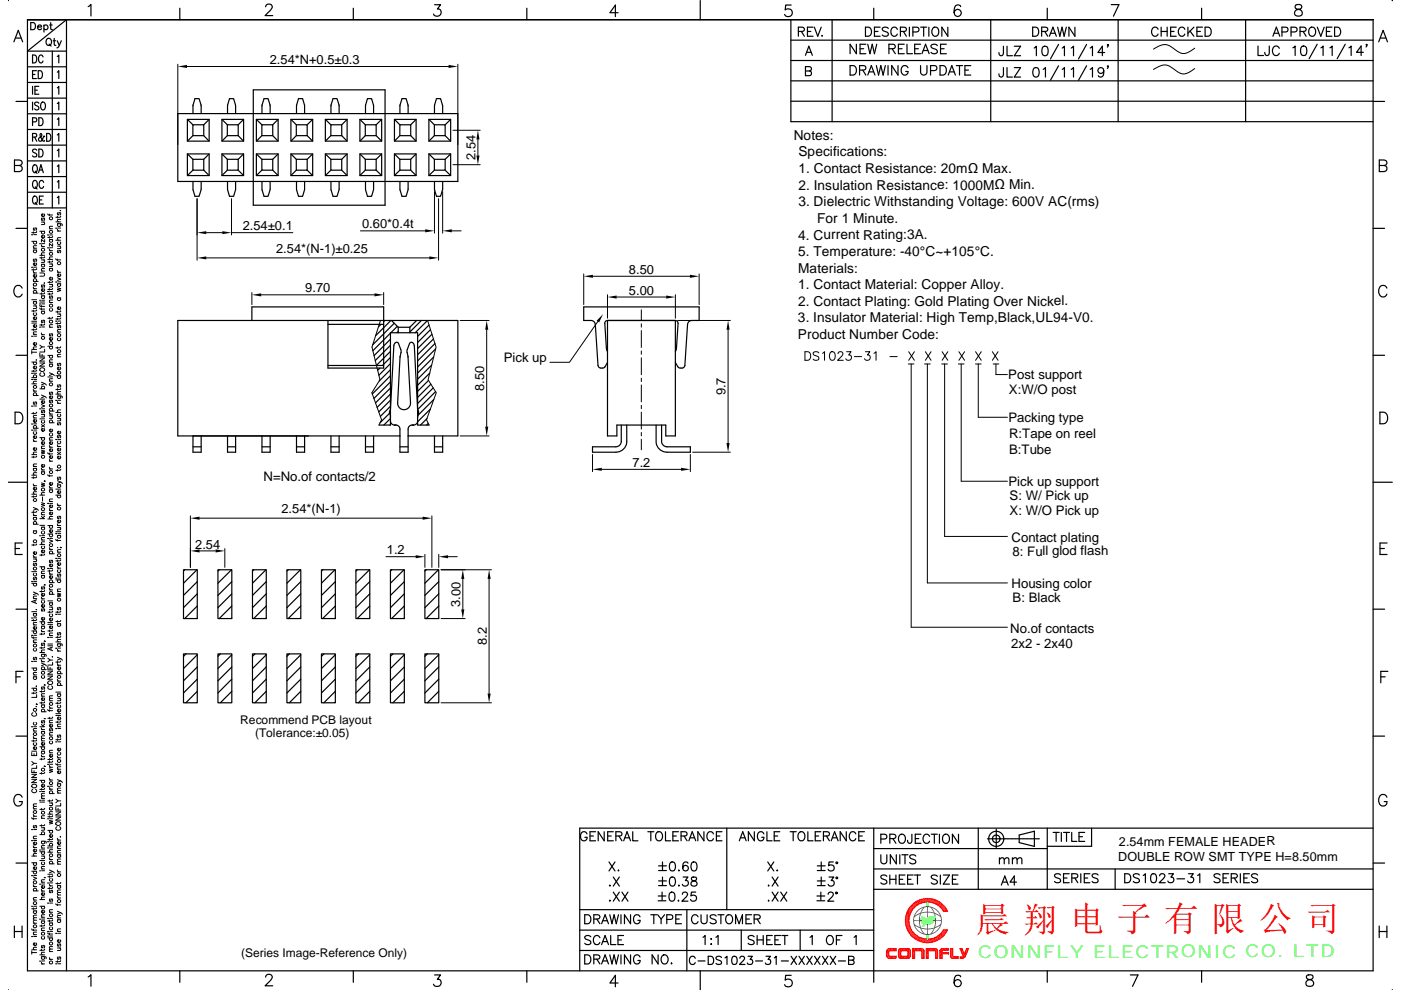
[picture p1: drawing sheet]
<svg xmlns="http://www.w3.org/2000/svg" width="297mm" height="210mm" viewBox="0 0 297 210" stroke-linecap="round" stroke-linejoin="round" font-family="sans-serif">
<defs><g id="words">
<text font-size="7.4" fill="#f00" x="206.9" y="197.6">晨 翔 电 子 有 限 公 司</text>
<text font-size="3.7" fill="#0f0" x="207.4" y="203.2">CONNFLY ELECTRONIC CO. LTD</text>
<g font-size="2.9">
<text x="168.3" y="29.6">Notes:</text>
<text x="169.3" y="33.2">Specifications:</text>
<text x="169.3" y="40.2">2. Insulation Resistance: 1000MΩ Min.</text>
<text x="169.3" y="36.7">1. Contact Resistance: 20mΩ Max.</text>
<text x="169.3" y="43.8">3. Dielectric Withstanding Voltage: 600V AC(rms)</text>
<text x="173.3" y="47.3">For 1 Minute.</text>
<text x="169.2" y="50.8">4. Current Rating:3A.</text>
<text x="169.2" y="57.8">Materials:</text>
<text x="169.2" y="54.3">5. Temperature: -40°C~+105°C.</text>
<text x="169.2" y="64.9">2. Contact Plating: Gold Plating Over Nickel.</text>
<text x="169.2" y="61.4">1. Contact Material: Copper Alloy.</text>
<text x="169.2" y="71.9">Product Number Code:</text>
<text x="169.2" y="68.4">3. Insulator Material: High Temp,Black,UL94-V0.</text>
</g>
<g font-size="2.8">
<text x="106.8" y="76.9">Pick up</text>
<text x="213.8" y="80.4">Post support</text>
<text x="213.9" y="83.7">X:W/O post</text>
<text x="213.8" y="89.5">Packing type</text>
<text x="214" y="92.9">R:Tape on reel</text>
<text x="213.9" y="96.3">B:Tube</text>
<text x="55.9" y="102.1">N=No.of contacts/2</text>
<text x="213.8" y="103.1">Pick up support</text>
<text x="214.1" y="106">S: W/ Pick up</text>
<text x="214.1" y="109.3">X: W/O Pick up</text>
<text x="214.5" y="114.9">Contact plating</text>
<text x="214.7" y="117.8">8: Full glod flash</text>
<text x="214.5" y="124.8">Housing color</text>
<text x="214.7" y="127.7">B: Black</text>
<text x="214.2" y="134.3">No.of contacts</text>
<text x="214.4" y="137.5">2x2 - 2x40</text>
</g>
<g font-size="2.7">
<text x="57.2" y="13.6">2.54*N+0.5±0.3</text>
<text x="100.8" y="33.9" transform="rotate(-90 100.8 33.9)">2.54</text>
<text x="51.5" y="48.8">2.54±0.1</text>
<text x="58.5" y="53.6">2.54*(N-1)±0.25</text>
<text x="76.8" y="48.4">0.60*0.4t</text>
<text x="133.3" y="58.1">8.50</text>
<text x="64.7" y="62">9.70</text>
<text x="133.3" y="62.5">5.00</text>
<text x="102.7" y="82.9" transform="rotate(-90 102.7 82.9)">8.50</text>
<text x="153.8" y="83.8" transform="rotate(-90 153.8 83.8)">9.7</text>
<text x="134.1" y="99.1">7.2</text>
<text x="59.7" y="108.8">2.54*(N-1)</text>
<text x="41.4" y="116.3">2.54</text>
<text x="82" y="117.6">1.2</text>
<text x="97.6" y="128.7" transform="rotate(-90 97.6 128.7)">3.00</text>
<text x="103.2" y="136.8" transform="rotate(-90 103.2 136.8)">8.2</text>
<text x="237.2" y="179.4">2.54mm FEMALE HEADER</text>
<text x="237.1" y="182.6">DOUBLE ROW SMT TYPE H=8.50mm</text>
</g>
<g font-size="2.5">
<text x="50.9" y="153.7">Recommend PCB layout</text>
<text x="54.1" y="156.4">(Tolerance:±0.05)</text>
<text x="51.2" y="203">(Series Image-Reference Only)</text>
</g>
</g></defs>
<g fill="none" stroke="#000" stroke-width=".25">
<path d="M1.7 .1h.1M2.9 8.9l1-2.5 .9 2.5M3.3 8.1h1.1M18.7 1.4l.6-.5v2.5M38.1 1.7v2.5M56.3 1.4l.1-.3a.8 .8 0 0 1 1.1-.1 .56 .56 0 0 1 .1 .8l-1.4 1.5h1.6M74.9 1.7v2.5M92.1 1h1.3l-.7 .9a.82 .82 0 0 1 .8 1.1 .82 .82 0 0 1-1.4 .3l-.2-.3M111.7 1.7v2.5M131 2.7h-1.7l1.2-1.6v2.4M148.5 .1v4.1M167.7 12.8h123.4"/>
<path d="M167.7 8.5h123.4M167.7 17.2h123.4M167.7 1.1h-1.1l-.1 1a.86 .86 0 0 1 1.3 0 .86 .86 0 0 1-.2 1.3 .86 .86 0 0 1-1.3-.3M169.3 6.7l1.1-.1 .1-.3v-.3l-.4-.2h-.8v1.9M169.9 6.7l.6 1M170.8 11.7l.7-1.9 .7 1.9M171 11.1h1M171.2 6.7h.7M172.4 5.8h-1.2v1.9h1.2M172.7 5.8l.7 1.9 .7-1.9M174.3 7.5v.2l.1-.1M176.4 4.2v21.6"/>
<path d="M183.5 5.8h.6a1.03 1.03 0 0 1 .7 .9 1.03 1.03 0 0 1-.7 1h-.6zM185.3 1.7v2.5M185.4 6.7h.7M186.6 5.8h-1.2v1.9h1.2M188.3 6a.73 .73 0 0 0-.7-.3 .73 .73 0 0 0-.6 .5l.2 .3 1 .4 .1 .5a.86 .86 0 0 1-1.3 0M190.2 6.2a.7 .7 0 0 0-.8-.4 .7 .7 0 0 0-.5 .7 .79 .79 0 0 0 .2 1 .79 .79 0 0 0 1.1-.1v-.2M190.9 6.7l1.1-.1 .2-.3-.1-.3-.4-.2h-.8v1.9M191.5 6.7l.7 1M192.8 5.8v1.9M193.5 6.8h.9a.51 .51 0 0 0 .5-.5 .51 .51 0 0 0-.5-.5h-.9v1.9M195.2 5.8h1.3M195.8 5.8v1.9"/>
<path d="M196.9 5.8v1.9M197.9 5.8a.96 .96 0 0 1 1.1 .6 .96 .96 0 0 1-.3 1.2 .91 .91 0 0 1-1.1-.4 .91 .91 0 0 1 .2-1.2zM201 5.8v1.9l-1.3-1.9v1.9M203.7 1.4a.69 .69 0 0 0-1.1-.2 1.46 1.46 0 0 0 .4 2.3 .76 .76 0 0 0 .8-.7 .76 .76 0 0 0-.7-.8 .76 .76 0 0 0-.8 .7M210.1 4.2v21.6M218.9 5.8h.7a1.03 1.03 0 0 1 .6 .9 1.03 1.03 0 0 1-.6 1h-.7zM220.9 6.7l1.1-.1 .1-.3v-.3l-.4-.2h-.8v1.9M221.5 6.7l.6 1M222 1.7v2.5M222.5 7.7l.7-1.9 .8 1.9M222.8 7.1h.9M224.2 5.8l.5 1.9 .5-1.9 .4 1.9 .5-1.9"/>
<path d="M227.9 5.8v1.9l-1.3-1.9v1.9M235.6 1h1.6l-1.1 2.4M237.1 4.2v21.6M245.5 6.2a.71 .71 0 0 0-.8-.4 .71 .71 0 0 0-.5 .7 .8 .8 0 0 0 .2 1 .8 .8 0 0 0 1-.1l.1-.2M246.2 6.7h1.3M246.2 5.8v1.9M247.5 5.8v1.9M248.2 6.7h.7M249.4 5.8h-1.2v1.9h1.2M251.2 6.2a.71 .71 0 0 0-.8-.4 .71 .71 0 0 0-.6 .7 .8 .8 0 0 0 .3 1 .8 .8 0 0 0 1-.1l.1-.2M251.9 5.8v1.9M252.3 6.6l.8 1.1"/>
<path d="M253.1 5.8l-1.2 1.3M253.8 6.7h.7M254.8 1.7v2.5M255 5.8h-1.2v1.9h1.2M255.5 5.8h.7a1.03 1.03 0 0 1 .6 .9 1.03 1.03 0 0 1-.6 1h-.7zM264.1 4.2v21.6M269.9 7.7l.7-1.9 .7 1.9M270.2 7.1h.9M271.8 6.8h.8a.51 .51 0 0 0 .5-.5 .51 .51 0 0 0-.5-.5h-.8v1.9M273.7 6.8h.8l.5-.4a.5 .5 0 0 0-.5-.6h-.8v1.9M274.7 1.1a.49 .49 0 0 0 .2 .8 1 1 0 0 1 1.2 1 .85 .85 0 0 1-1 .5 .85 .85 0 0 1-.6-.8 1.43 1.43 0 0 1 1.4-.8l.1-.5a.91 .91 0 0 0-1.3-.2zM275.6 6.7l1.1-.1 .2-.5-.4-.3h-.9v1.9"/>
<path d="M276.3 6.7l.6 1M277.6 6a.8 .8 0 0 1 1.1-.1 .8 .8 0 0 1 .2 1 .73 .73 0 0 1-.7 .8 .73 .73 0 0 1-.7-.8zM279.3 5.8l.7 1.9 .8-1.9M281.2 6.7h.8M282.4 5.8h-1.2v1.9h1.2M283 5.8h.6a1.02 1.02 0 0 1 .7 .9 1.02 1.02 0 0 1-.7 1h-.6zM291.1 4.2h-285.3h285.3M291.1 4.2v201.7h-285.3v-201.7M292.3 8.9l.9-2.5 1 2.5M292.7 8.1h1.1M3.1 35.1h1a.65 .65 0 0 1 .6 .6 .65 .65 0 0 1-.6 .7h-1v-2.5l1.4 .2a.56 .56 0 0 1 0 .9l-.4 .1M3.4 21.5h2.4"/>
<path d="M167.7 25.8h123.4M167.7 21.5h123.4M291.1 21.5h2.5M292.4 35.1h1.1a.65 .65 0 0 1 .6 .6 .65 .65 0 0 1-.6 .7h-1.1v-2.5l1.4 .2a.56 .56 0 0 1 0 .9l-.3 .1M3.4 48.4h2.4M291.1 48.4h2.5M3.4 75.4h2.4M4.7 61.1a.91 .91 0 0 0-1-.6 .91 .91 0 0 0-.8 1 1.06 1.06 0 0 0 .3 1.1 1.06 1.06 0 0 0 1.1 .3l.4-.5M291.1 75.4h2.5M294 61.1a.9 .9 0 0 0-1-.6 .9 .9 0 0 0-.7 1 1.06 1.06 0 0 0 .3 1.1 1.06 1.06 0 0 0 1.1 .3l.3-.5M3.2 87.4h.8a1.32 1.32 0 0 1 .9 1.3 1.32 1.32 0 0 1-.9 1.2h-.8zM292.6 87.4h.8a1.32 1.32 0 0 1 .8 1.3 1.32 1.32 0 0 1-.8 1.2h-.8z"/>
<path d="M1.8 102.3h4M3.2 116.3h.9M4.7 115.2h-1.5v2.4h1.5M291.1 102.3h4.1M292.6 116.3h.9M294.1 115.2h-1.5v2.4h1.5M3.4 129.2h2.4M38.9 120.8h2.9v10.4h-2.9zM38.9 138.7h2.9v10.4h-2.9zM39.2 120.8l-.3 .3M39.4 138.7l-.5 .5M41.8 120.8l-2.9 2.9"/>
<path d="M41.8 128.5l-2.6 2.7M41.8 131.1l-.1 .1M41.8 123.4l-2.9 2.9M41.8 125.9l-2.9 3M41.8 138.9l-2.9 2.9M46.2 120.8h2.9v10.4h-2.9zM46.2 138.7h2.9v10.4h-2.9zM46.5 120.8l-.3 .3M46.7 138.7l-.5 .5M49.1 120.8l-2.9 2.9M49.1 123.4l-2.9 2.9M49.1 125.9l-2.9 3"/>
<path d="M49.1 138.9l-2.9 2.9M49.1 128.5l-2.6 2.7M49.1 131.1v.1M53.5 120.8h3v10.4h-3zM53.5 138.7h3v10.4h-3zM53.8 120.8l-.3 .3M54.1 138.7l-.6 .5M56.4 120.8l-2.9 2.9M56.5 123.4l-3 2.9M56.5 125.9l-3 3M56.5 138.9l-3 2.9M56.5 128.5l-2.7 2.7"/>
<path d="M56.5 131.1l-.1 .1M60.8 120.8h3v10.4h-3zM60.8 138.7h3v10.4h-3zM61.1 120.8l-.3 .3M61.4 138.7l-.6 .5M63.7 120.8l-2.9 2.9M63.8 128.5l-2.7 2.7M63.8 131.1l-.1 .1M63.8 123.4l-3 2.9M63.8 125.9l-3 3M63.8 138.9l-3 2.9M68.2 120.8h2.9v10.4h-2.9z"/>
<path d="M68.2 138.7h2.9v10.4h-2.9zM68.4 120.8l-.2 .3M68.7 138.7l-.5 .5M71 120.8l-2.8 2.9M71.1 128.5l-2.7 2.7M71.1 131.1l-.1 .1M71.1 123.4l-2.9 2.9M71.1 125.9l-2.9 3M71.1 138.9l-2.9 2.9M75.5 120.8h2.9v10.4h-2.9zM75.5 138.7h2.9v10.4h-2.9zM75.8 120.8l-.3 .3"/>
<path d="M76 138.7l-.5 .5M78.3 120.8l-2.8 2.9M78.4 128.5l-2.7 2.7M78.4 131.1l-.1 .1M78.4 123.4l-2.9 2.9M78.4 125.9l-2.9 3M78.4 138.9l-2.9 2.9M82.8 120.8h2.9v10.4h-2.9zM82.8 138.7h2.9v10.4h-2.9zM83.1 120.8l-.3 .3M83.3 138.7l-.5 .5M85.7 120.8l-2.9 2.9"/>
<path d="M85.7 123.4l-2.9 2.9M85.7 125.9l-2.9 3M85.7 138.9l-2.9 2.9M85.7 128.5l-2.7 2.7M85.7 131.1l-.1 .1M90.1 120.8h2.9v10.4h-2.9zM90.1 138.7h2.9v10.4h-2.9zM90.4 120.8l-.3 .3M90.6 138.7l-.5 .5M93 120.8l-2.9 2.9M93 123.4l-2.9 2.9M93 125.9l-2.9 3"/>
<path d="M93 138.9l-2.9 2.9M93 128.5l-2.6 2.7M93 131.1l-.1 .1M291.1 129.2h2.5M3.4 156.1h2.4M3.4 143.6h.9M4.9 142.4h-1.5v2.4M41.8 146.6l-2.4 2.5M41.8 141.5l-2.9 2.9M41.8 144l-2.9 3M49.1 141.5l-2.9 2.9M49.1 144l-2.9 3"/>
<path d="M49.1 146.6l-2.4 2.5M56.5 141.5l-3 2.9M56.5 144l-3 3M56.5 146.6l-2.5 2.5M63.8 141.5l-3 2.9M63.8 144l-3 3M63.8 146.6l-2.5 2.5M71.1 141.5l-2.9 2.9M71.1 144l-2.9 3M71.1 146.6l-2.4 2.5M78.4 141.5l-2.9 2.9M78.4 144l-2.9 3"/>
<path d="M78.4 146.6l-2.4 2.5M85.7 141.5l-2.9 2.9M85.7 144l-2.9 3M85.7 146.6l-2.4 2.5M93 141.5l-2.9 2.9M93 144l-2.9 3M93 146.6l-2.4 2.5M291.1 156.1h2.5M292.8 143.6h.9M294.3 142.4h-1.5v2.4M4.7 169.1a.91 .91 0 0 0-1-.6 .91 .91 0 0 0-.8 .9 1.07 1.07 0 0 0 .3 1.2 1.07 1.07 0 0 0 1.1 .2l.4-.4v-.4h-.6M124.5 176.9a.71 .71 0 0 0-.8-.5 .71 .71 0 0 0-.6 .8 .79 .79 0 0 0 .2 1 .79 .79 0 0 0 1.1-.1l.1-.5h-.5"/>
<path d="M125.1 177.3h.7M126.3 176.4h-1.2v1.9h1.2M128.1 176.4v1.9l-1.3-1.9v1.9M128.8 177.3h.8M130 176.4h-1.2v1.9h1.2M130.6 177.3l1.1-.1 .2-.4-.5-.4h-.8v1.9M131.2 177.3l.7 1M132.2 178.3l.7-1.9 .8 1.9M132.5 177.7h.9M134.2 176.4v1.9h1.1M137.4 176.4h1.2M138 176.4v1.9"/>
<path d="M139.2 176.7a.8 .8 0 0 1 1-.1 .8 .8 0 0 1 .3 1 .73 .73 0 0 1-.8 .8 .73 .73 0 0 1-.7-.8zM141.1 176.4v1.9h1.1M142.7 177.3h.7M143.8 176.4h-1.1v1.9h1.1M144.4 177.3l1.1-.1 .2-.2-.1-.4-.4-.2h-.8v1.9M145 177.3l.7 1M146.1 178.3l.7-1.9 .7 1.9M146.3 177.7h.9M149.2 176.4v1.9l-1.2-1.9v1.9M151.3 176.9a.71 .71 0 0 0-.9-.5 .71 .71 0 0 0-.5 .8 .8 .8 0 0 0 .2 1 .8 .8 0 0 0 1.1-.1l.1-.2M151.9 177.3h.7M153.1 176.4h-1.2v1.9h1.2"/>
<path d="M154.1 175.6v17.3M156.7 178.3l.8-1.9 .7 1.9M157 177.7h.9M159.9 176.4v1.9l-1.2-1.9v1.9M161.9 176.9a.7 .7 0 0 0-.8-.5 .7 .7 0 0 0-.5 .8 .79 .79 0 0 0 .2 1 .79 .79 0 0 0 1.1-.1v-.5h-.4M162.6 176.4v1.9h1.1M164.1 177.3h.8M165.3 176.4h-1.2v1.9h1.2M167.5 176.4h1.3M168.2 176.4v1.9M169.5 176.5a.93 .93 0 0 1 1.1 .4 .93 .93 0 0 1-.1 1.2 .79 .79 0 0 1-1.1 .1 .79 .79 0 0 1-.2-1zM171.3 176.4v1.9h1.1"/>
<path d="M172.8 177.3h.8M174 176.4h-1.2v1.9h1.2M174.6 177.3l1.1-.1 .2-.2-.1-.4-.4-.2h-.8v1.9M175.2 177.3l.7 1M176.2 178.3l.8-1.9 .7 1.9M176.5 177.7h.9M179.4 176.4v1.9l-1.3-1.9v1.9M181.4 176.9a.71 .71 0 0 0-.8-.5 .71 .71 0 0 0-.5 .8 .8 .8 0 0 0 .2 1 .8 .8 0 0 0 1.1-.1v-.2M182.1 177.3h.7M183.3 176.4h-1.2v1.9h1.2M185.3 175.6v32.8M185.3 180h36.7"/>
<path d="M186.8 178h.8a.51 .51 0 0 0 .4-.6 .51 .51 0 0 0-.4-.5h-.8v2M188.7 177.9l1.1-.1 .1-.3v-.4l-.4-.2h-.8v2M189.3 177.9l.6 1M190.7 177.2a.71 .71 0 0 1 .8-.2 .71 .71 0 0 1 .5 .7 .85 .85 0 0 1-.2 .9 .85 .85 0 0 1-.9 .2 1.23 1.23 0 0 1-.2-1.6zM193.3 176.9l-.1 1.8-.2 .2-.4-.1-.2-.6M194.1 177.9h.7M195.3 176.9h-1.2v2h1.2M197.1 177.4a.71 .71 0 0 0-.8-.5 .71 .71 0 0 0-.6 .8v.4a.71 .71 0 0 0 .6 .8 .71 .71 0 0 0 .8-.5M197.4 176.9h1.3M198.1 176.9v2M199.2 176.9v2M200 177.2a.71 .71 0 0 1 .8-.2 .71 .71 0 0 1 .5 .7 .85 .85 0 0 1-.2 .9 .85 .85 0 0 1-.9 .2 1.23 1.23 0 0 1-.2-1.6z"/>
<path d="M203.2 176.9v2l-1.3-2v2M207.4 175.6v13M216.1 177.1l3.2-.8v3.2l-3.2-.8zM222 175.6v13M223.3 176.6h1.3M223.9 176.6v1.9M225 176.6v1.9M225.5 176.6h1.3M226.1 176.6v1.9M227.2 176.6v1.9h1.1M228.8 177.5h.7M230 176.6h-1.2v1.9h1.2"/>
<path d="M231.4 175.6v3.9h-9.4M291.1 175.6h-168.2v30.3M294 169.1a.9 .9 0 0 0-1-.6 .9 .9 0 0 0-.7 .9 1.07 1.07 0 0 0 .2 1.2 1.07 1.07 0 0 0 1.2 .2l.3-.4v-.4h-.5M3 196.4v2.5M3 197.6h1.7M3.4 183.1h2.4M4.7 196.4v2.5M122.9 192.9h62.4M122.9 197.3h62.4M124 194h.6a1.02 1.02 0 0 1 .7 1 1.02 1.02 0 0 1-.7 .9h-.6zM125.3 198.7a.73 .73 0 0 0-.7-.3 .73 .73 0 0 0-.6 .5l.2 .3 .9 .3 .2 .6a.86 .86 0 0 1-1.3 0M125.9 194.9l1.1-.1 .2-.4-.5-.4h-.8v1.9"/>
<path d="M126.5 194.9l.7 1M127.2 198.9a.71 .71 0 0 0-.8-.5 .71 .71 0 0 0-.6 .8 .85 .85 0 0 0 .2 .9 .85 .85 0 0 0 .9 .2l.3-.4M127.6 195.9l.7-1.9 .7 1.9M127.8 195.3h.9M127.8 199.7h.9M129.1 182.8l1.3 1.9M129.2 187.8h.2zM129.2 191.1h.2zM129.3 194l.5 1.9 .4-1.9 .5 1.9 .4-1.9M129.5 198.4v1.9h1.1M130 186l1.3 1.9M130 189.2l1.3 1.9"/>
<path d="M130.4 182.8l-1.3 1.9M131 199.4h.8M131 184.6h.2zM131.3 186l-1.3 1.9M131.3 189.2l-1.3 1.9M131.7 194v1.9M131.9 189.2l1.2 1.9M132.2 198.4h-1.2v1.9h1.2M133.1 189.2l-1.2 1.9M133.7 194v1.9l-1.3-1.9v1.9M135.7 194.5a.71 .71 0 0 0-.8-.5 .71 .71 0 0 0-.6 .7 .84 .84 0 0 0 .2 1 .84 .84 0 0 0 .9 .1l.3-.3v-.3h-.5M138 194h1.3"/>
<path d="M138.6 194v1.9M139.4 194l.8 .9v1M139.6 190h1.6M139.6 191.1h1.6M139.6 183.6h1.7M139.6 184.6h1.7M139.6 186.8h1.7M139.6 187.8h1.7M140.4 189.2v1.7M140.5 182.8v1.7M140.5 186v1.7M140.9 194l-.7 .9"/>
<path d="M141.4 195l1.1-.1 .1-.2v-.5l-.4-.2h-.8v1.9M142.1 189.3a.6 .6 0 0 1 .9 .3 1.62 1.62 0 0 1-.2 1.5 .63 .63 0 0 1-.9-.3 1.6 1.6 0 0 1 .2-1.5zM142.2 182.9a.63 .63 0 0 1 .9 .3 .96 .96 0 0 1-.6 1.5 1.21 1.21 0 0 1-.3-1.8zM142.2 186.1a.63 .63 0 0 1 .9 .3 .99 .99 0 0 1-.6 1.5 1.24 1.24 0 0 1-.3-1.8zM143.3 194.9h.7M143.8 184.6h.2zM143.8 187.8h.2zM143.8 191v.1zM144.5 194h-1.2v1.9h1.2M144.7 189.7l.3-.5 .7 .2a.58 .58 0 0 1-.2 .8l-.9 .9h1.3M144.8 186h1.1l-.6 .8a.64 .64 0 0 1 .6 .6 .64 .64 0 0 1-.5 .6 .64 .64 0 0 1-.7-.4M145.6 192.9v13"/>
<path d="M145.9 183.1a.57 .57 0 0 0-.9-.2 1.48 1.48 0 0 0 0 1.7 .59 .59 0 0 0 .9-.2 .59 .59 0 0 0-.4-.8 .59 .59 0 0 0-.7 .5M146.7 186.1a.41 .41 0 0 0 .2 .7 .71 .71 0 0 1 .7 .2 .71 .71 0 0 1 .1 .8 .68 .68 0 0 1-.8 .1 .68 .68 0 0 1-.4-.6 1.1 1.1 0 0 1 1.1-.6l.1-.4a.72 .72 0 0 0-1-.2zM146.8 182.9a.63 .63 0 0 1 .9 .3 .96 .96 0 0 1-.7 1.5 1.21 1.21 0 0 1-.2-1.8zM147.5 189.2h-.9l-.1 .8a.68 .68 0 0 1 1 0 .68 .68 0 0 1-.1 1 .68 .68 0 0 1-1-.2M148 194.5a.71 .71 0 0 0-.8-.5 .71 .71 0 0 0-.6 .7v.5a.71 .71 0 0 0 .6 .7 .71 .71 0 0 0 .8-.4M148.6 194v1.4a.66 .66 0 0 0 .7 .5 .66 .66 0 0 0 .6-.5v-1.4M149.1 198.8l.4-.4v1.9M150.7 199.2h.2zM151.8 198.8l.5-.4v1.9M151.8 194.3a.74 .74 0 0 0-1.2 .2l.1 .2 1 .4 .1 .6a.86 .86 0 0 1-1.2 0M152.2 194h1.3M152.8 194v1.9"/>
<path d="M154 194.3a.71 .71 0 0 1 .8-.3 .71 .71 0 0 1 .5 .7 .85 .85 0 0 1-.2 1 .85 .85 0 0 1-.9 .1 1.21 1.21 0 0 1-.2-1.5zM156 195.9v-1.9l.7 1.9 .7-1.9v1.9M157.2 197.3v4.3M158.2 194.9h.7M159.3 194h-1.1v1.9h1.1M159.9 194.9l1.1-.1 .2-.4-.5-.4h-.8v1.9M159.9 198.7a.71 .71 0 0 0-.7-.3 .71 .71 0 0 0-.6 .5l.2 .3 .9 .3a.47 .47 0 0 1 0 .8 .89 .89 0 0 1-1.1-.2M160.5 199.4h1.3M160.5 194.9l.7 1M160.5 198.4v1.9M161.8 198.4v1.9M162.6 199.4h.7"/>
<path d="M162.8 182.8l1.3 1.9M162.9 187.8h.1zM163 191v.1zM163.7 186l1.3 1.9M163.7 189.2l1.3 1.9M163.7 198.4h-1.1v1.9h1.1M164.1 182.8l-1.3 1.9M164.3 199.4h.7M164.7 184.6h.2zM165 186l-1.3 1.9M165 189.2l-1.3 1.9M165.5 198.4h-1.2v1.9h1.2"/>
<path d="M165.5 189.2l1.3 1.9M165.8 198.4h1.2M166.4 198.4v1.9M166.8 189.2l-1.3 1.9M169.7 197.3v4.3M171.7 198.8l.5-.4v1.9M173.2 190h1.7M173.2 191.1h1.7M173.3 183.6h1.6M173.3 184.6h1.6M173.3 186.8h1.6M173.3 187.8h1.6"/>
<path d="M174 189.2v1.7M174.1 182.8v1.7M174.1 186v1.7M175.4 198.7a.7 .7 0 0 1 .8-.2 .7 .7 0 0 1 .5 .7 .83 .83 0 0 1-.2 .9 .83 .83 0 0 1-.9 .2l-.2-.2a1.21 1.21 0 0 1 0-1.4zM175.6 189.7l.4-.5 .6 .2a.61 .61 0 0 1-.2 .8l-.9 .9h1.3M175.8 186h1l-.6 .8a.64 .64 0 0 1 .6 .9 .64 .64 0 0 1-1.1 .1l-.1-.2M176.7 182.8h-.9l-.1 .8a.68 .68 0 0 1 1 0 .68 .68 0 0 1-.1 1.1 .68 .68 0 0 1-1-.3M177.3 199.4h.8M178.5 198.4h-1.2v1.9M181.1 198.8l.4-.4v1.9M185.3 184.3h105.8M185.3 188.6h105.8"/>
<path d="M186.8 181.3v1.4a.64 .64 0 0 0 .6 .5 .64 .64 0 0 0 .6-.5v-1.4M188 185.9a.71 .71 0 0 0-.7-.3 .71 .71 0 0 0-.5 .5l.1 .2 .8 .3a.44 .44 0 0 1 .3 .4 .44 .44 0 0 1-.2 .4 .83 .83 0 0 1-1-.2M188.7 185.6v1.9M188.7 186.5h1.2M189.9 185.6v1.9M190 181.3v1.9l-1.2-1.9v1.9M190.7 186.5h.7M190.8 181.3v1.9M191.2 181.3h1.3M191.9 181.3v1.9M191.9 185.6h-1.2v1.9h1.2M192.4 186.5h.7"/>
<path d="M193.6 185.6h-1.2v1.9h1.2M193.9 185.6h1.3M194.2 181.6a.73 .73 0 0 0-.7-.3 .73 .73 0 0 0-.6 .5l.2 .2 .9 .4 .2 .6a.86 .86 0 0 1-1.3 0M194.5 185.6v1.9M198.7 185.9a.73 .73 0 0 0-.7-.3 .73 .73 0 0 0-.6 .5l.2 .2 .9 .4 .2 .5a.86 .86 0 0 1-1.3 0M199.4 185.6v1.9M200 185.6h1.3l-1.3 1.9h1.3M201.9 186.5h.8M203.1 185.6h-1.2v1.9h1.2M211.9 182.3l.5-.4 .4 .1 .1 1.2M211.9 181.9v1.3M212.3 187.7l.7-1.9 .8 1.9"/>
<path d="M212.6 187.1h.9M212.9 182.3l.5-.4 .4 .1 .1 1.2M214.7 182.3l.4-.4 .5 .1v1.2M214.7 181.9v1.3M215.5 187.1h-1.4l1-1.3v1.9M215.6 182.3l.5-.4 .5 .1 .1 1.2M224.9 185.6a.72 .72 0 0 0-.7-.3 .72 .72 0 0 0-.6 .5l.2 .2 .9 .4a.47 .47 0 0 1 0 .7 .89 .89 0 0 1-1.1-.1M225.5 186.2h.7M226.7 185.3h-1.2v1.9h1.2M227.2 186.2l1.1-.1 .2-.2-.1-.4-.4-.2h-.8v1.9M227.9 186.2l.6 1M229.2 185.3v1.9"/>
<path d="M229.9 186.2h.7M231.1 185.3h-1.2v1.9h1.2M232.8 185.6a.72 .72 0 0 0-.7-.3 .72 .72 0 0 0-.6 .5l.2 .2 .9 .4a.47 .47 0 0 1 0 .7 .89 .89 0 0 1-1.1-.1M236.4 184.3v4.3M238.5 185.3h.6a1.02 1.02 0 0 1 .7 1 1.02 1.02 0 0 1-.7 .9h-.6zM241.6 185.6a.74 .74 0 0 0-1.3 .2l.3 .3 .8 .3 .2 .6a.86 .86 0 0 1-1.3 0M242.4 185.7l.4-.4v1.9M244.2 185.4a.63 .63 0 0 1 .9 .3 1.27 1.27 0 0 1-.4 1.5h-.2a1.22 1.22 0 0 1-.3-1.8zM245.9 185.8l.1-.3 .2-.2 .7 .2a.57 .57 0 0 1-.2 .8l-.9 .9h1.3M247.8 185.3h1l-.6 .7a.64 .64 0 0 1 .5 1.1 .64 .64 0 0 1-1.1-.2M249.5 186.4h1.7M252 185.3h1l-.5 .7a.64 .64 0 0 1 .4 1.1 .64 .64 0 0 1-1.1-.2"/>
<path d="M253.9 185.7l.5-.4v1.9M258.7 185.6a.74 .74 0 0 0-1.3 .2l.2 .2 .9 .4 .2 .6a.86 .86 0 0 1-1.3 0M259.3 186.2h.8M260.5 185.3h-1.2v1.9h1.2M261 186.2l1.1-.1 .2-.4-.4-.4h-.9v1.9M261.7 186.2l.6 1M263 185.3v1.9M263.7 186.2h.7M264.9 185.3h-1.2v1.9h1.2M266.6 185.6a.74 .74 0 0 0-1.3 .2l.2 .2 .9 .4 .2 .6a.86 .86 0 0 1-1.3 0M291.1 183.1h2.5M292.4 197.6h1.6"/>
<path d="M292.4 196.4v2.5M294 196.4v2.5M18.7 207.2l.6-.5v2.5M38.1 205.9v2.5M56.3 207.2l.1-.3 .4-.2 .7 .1a.53 .53 0 0 1 .1 .8l-1.4 1.5h1.6M74.9 205.9v2.5M92.1 206.8h1.3l-.7 .9a.78 .78 0 0 1 .9 .9 .78 .78 0 0 1-1.1 .6l-.4-.1-.2-.3M111.7 205.9v2.5M122.9 201.6h62.4M124 202.5h.6a1.03 1.03 0 0 1 .7 1 1.03 1.03 0 0 1-.7 1h-.6zM125.9 203.4h1.1l.2-.5-.5-.4h-.8v2M126.5 203.4l.7 1.1"/>
<path d="M127.6 200.3l.7-1.9 .7 1.9M127.6 204.5l.7-2 .7 2M127.8 203.8h.9M129.3 202.5l.5 2 .4-2 .5 2 .4-2M131 208.5h-1.7l1.2-1.6v2.4M131.7 202.5v2M133.7 202.5v2l-1.3-2v2M135.7 203a.71 .71 0 0 0-.8-.5 .71 .71 0 0 0-.6 .8 .79 .79 0 0 0 .3 1 .79 .79 0 0 0 1-.1l.1-.5h-.5M139.5 202.5v2l-1.2-2v2M140.4 202.8a.8 .8 0 0 1 1-.1 .8 .8 0 0 1 .2 1 .74 .74 0 0 1-.7 .8 .74 .74 0 0 1-.7-.8zM142.4 204.3v.2zM147.4 203.2a.63 .63 0 0 0-.7-.4 .63 .63 0 0 0-.5 .7v.4a.63 .63 0 0 0 .5 .7 .63 .63 0 0 0 .7-.4"/>
<path d="M148 203.8h1.5M148.5 205.9v4.1M150.2 202.8h.5a.93 .93 0 0 1 .6 .9 .93 .93 0 0 1-.6 .9h-.5zM150.7 200.3h.2zM153 203.1a.65 .65 0 0 0-.7-.3 .65 .65 0 0 0-.5 .4l.2 .3 .8 .3 .2 .5a.81 .81 0 0 1-1.2 0M153.7 203.2l.4-.4v1.8M155.4 202.9a.58 .58 0 0 1 .8 .3 .86 .86 0 0 1-.6 1.4 .93 .93 0 0 1-.4-1.4zM156.9 203.2l.3-.4 .6 .2a.53 .53 0 0 1-.2 .7l-.8 .9h1.1M158.6 202.8h.9l-.5 .7a.58 .58 0 0 1 .6 .8 .58 .58 0 0 1-1 .2l-.2-.3M160.2 203.8h1.5M162.4 202.8h.9l-.5 .7a.58 .58 0 0 1 .6 .5 .58 .58 0 0 1-.5 .7 .58 .58 0 0 1-.6-.5M164.2 203.2l.4-.4v1.8"/>
<path d="M165.7 203.8h1.5M167.7 202.8l1.2 1.8M167.7 206.9h-1.1l-.1 1a.86 .86 0 0 1 1.3 0 .86 .86 0 0 1-.2 1.3 .86 .86 0 0 1-1.3-.4M168.9 202.8l-1.2 1.8M169.4 202.8l1.1 1.8M170.5 202.8l-1.1 1.8M171 202.8l1.2 1.8M172.2 202.8l-1.2 1.8M172.7 202.8l1.2 1.8M173.9 202.8l-1.2 1.8M174.4 202.8l1.1 1.8M175.5 202.8l-1.1 1.8"/>
<path d="M176 202.8l1.2 1.8M177.2 202.8l-1.2 1.8M177.8 203.8h1.5M180.7 203.7l.3-.2v-.5l-.3-.2h-.8v1.8l1-.1 .2-.3a.46 .46 0 0 0-.4-.5h-.8M203.7 207.2a.73 .73 0 0 0-1.1-.2 1.86 1.86 0 0 0 0 2.2 .76 .76 0 0 0 1.2-.4 .76 .76 0 0 0-.6-1 .76 .76 0 0 0-.9 .7M222 205.9v2.5M239.6 206.8h1.7l-1.2 2.4M254.8 205.9v2.5M277.1 206.9a.49 .49 0 0 0 .2 .8 .9 .9 0 0 1 1 .3 .9 .9 0 0 1 .1 1 .86 .86 0 0 1-1 .2 .86 .86 0 0 1-.5-.8 1.1 1.1 0 0 1 1.1-.7 .52 .52 0 0 0 .3-.8zM295.2 210h.1"/>
<circle cx="211.2" cy="177.9" r="1.61"/>
<circle cx="211.2" cy="177.9" r=".81"/>
<circle cx="177.3" cy="189.4" r=".18"/>
<circle cx="177.4" cy="183" r=".18"/>
<circle cx="177.4" cy="186.2" r=".18"/>
</g>
<g fill="none" stroke="#000" stroke-width=".21">
<path d="M40.4 109.4v10.9M42.3 109.9h47.3M42.3 116.8h3.4M47.7 116.4v3.9M81.8 118.1h6.3M90.1 117.6v2.7M91.6 109.4v10.9M93 117.6v2.7M95 118.1h1.9M93.5 131.2h5.1M93.5 120.8h10.7M98.1 122.8v6.5"/>
<path d="M103.7 122.8v24.3M93.5 149.1h10.7M209.3 177.9h11.1M211.2 175.8v4.2"/>
</g>
<path d="M40.4 116.8l1.9-.3v.7zM40.4 109.9l1.9-.3v.6zM45.7 116.5l2 .3-2 .4zM88.1 117.8l2 .3-2 .3zM89.6 109.6l2 .3-2 .3zM93 118.1l2-.3v.6zM97.8 129.3h.6l-.3 1.9zM98.1 120.8l.3 2h-.6zM103.7 120.8l.3 2h-.6zM103.4 147.1h.6l-.3 2z" fill="#000"/>
<g fill="#f00">
<path d="M192 195l.1 1.2z"/>
<path d="M192.1 194.3v1.9z"/>
</g>
<path d="M192.1 193.7v3.1M192.7 192.8v5" fill="none" stroke="#f00" stroke-width=".21"/>
<path d="M192.3 193.2v4.1" fill="none" stroke="#f00" stroke-width=".25"/>
<path d="M192.6 192.8v5" fill="none" stroke="#f00" stroke-width=".23"/>
<path d="M192.7 192.7v2z" fill="#f00"/>
<path d="M192.8 195.8v2.1" fill="none" stroke="#f00" stroke-width=".21"/>
<g fill="#f00">
<path d="M192.7 192.7v2z"/>
<path d="M192.8 192.6v2z"/>
</g>
<path d="M192.8 195.9v2.1" fill="none" stroke="#f00" stroke-width=".21"/>
<g fill="#f00">
<path d="M192.8 192.6v2z"/>
<path d="M192.9 192.5v1.6z"/>
<path d="M192.9 196.4l.2 1.9-.2-.3z"/>
<path d="M192.9 196.4l.2 .5v1.4z"/>
<path d="M192.9 192.5l.2 1.1-.2 .5z"/>
<path d="M193.1 192.2v1.4l-.2-1.1z"/>
<path d="M193.1 196.9v1.5z"/>
<path d="M193.1 192.2v1.4z"/>
<path d="M193.1 192.2v1.2z"/>
<path d="M193.1 197.1l.3 1.5-.3-.2z"/>
<path d="M193.1 197.1l.3 .3v1.2z"/>
<path d="M193.1 192.2l.3 .9-.3 .3z"/>
<path d="M193.1 192.2l.3-.3v1.2z"/>
<path d="M193.4 197.4l.2 1.4-.2-.2z"/>
<path d="M193.4 197.4l.2 .3v1.1z"/>
<path d="M193.4 191.9l.2 .9-.2 .3z"/>
<path d="M193.4 191.9l.2-.2v1.1z"/>
<path d="M193.6 197.7l.1 1.2z"/>
<path d="M193.6 191.7v1.1z"/>
<path d="M193.6 191.7l.1-.1v1z"/>
<path d="M193.7 197.9l.4 1.3-.4-.3z"/>
<path d="M193.7 197.9l.4 .4v.9z"/>
<path d="M193.7 191.6l.4 .7-.4 .3z"/>
<path d="M193.7 191.6l.4-.2v.9z"/>
<path d="M194.1 198.3v.9z"/>
<path d="M194.1 191.4v.9z"/>
<path d="M194.1 191.4v.8z"/>
<path d="M194.1 198.3l.5 1.2-.5-.3z"/>
<path d="M194.1 198.3l.5 .3v.9z"/>
<path d="M194.1 191.3l.5 .6-.5 .3z"/>
<path d="M194.1 191.3l.5-.2v.8z"/>
<path d="M194.6 198.6v.9z"/>
<path d="M194.6 191.1v.8z"/>
<path d="M194.6 198.6l.5 1.1-.5-.2z"/>
<path d="M194.6 198.6l.5 .3v.8z"/>
<path d="M194.6 191l.5 .6-.5 .3z"/>
<path d="M194.6 191l.5-.2v.8z"/>
<path d="M195.1 198.9l.1 .8z"/>
<path d="M195.1 190.8v.8z"/>
<path d="M195.1 190.8h.1v.8z"/>
<path d="M195.2 198.9l.4 .9-.4-.1z"/>
<path d="M195.2 198.9l.4 .2v.7z"/>
<path d="M195.2 190.8l.4 .6-.4 .2z"/>
<path d="M195.2 190.8l.4-.1v.7z"/>
<path d="M195.6 199.1l.2 .8-.2-.1z"/>
<path d="M195.6 199.1h.2v.8z"/>
<path d="M195.6 190.7l.2 .7h-.2z"/>
<path d="M195.6 190.7h.2v.7z"/>
<path d="M195.8 199.1l.4 .8h-.4z"/>
<path d="M195.8 199.1l.4 .1v.7z"/>
<path d="M195.8 190.7l.4 .6-.4 .1z"/>
<path d="M195.8 190.7l.4-.1v.7z"/>
<path d="M196.2 199.2l.2 .7h-.2z"/>
<path d="M196.2 199.2h.2v.7z"/>
<path d="M196.2 190.6l.2 .7h-.2z"/>
<path d="M196.2 190.6h.2v.7z"/>
<path d="M196.4 199.2l.4 .7h-.4z"/>
<path d="M196.4 199.2h.4v.7z"/>
<path d="M196.4 190.6l.4 .7h-.4z"/>
<path d="M196.4 190.6h.4v.7z"/>
<path d="M196.8 199.2l.2 .7h-.2z"/>
<path d="M196.8 199.2h.2v.7z"/>
<path d="M196.8 190.6l.2 .7h-.2z"/>
<path d="M196.8 190.6h.2v.7z"/>
<path d="M197 199.2l.3 .7h-.3z"/>
<path d="M197 199.2l.3-.1v.8z"/>
<path d="M197 190.6l.3 .8-.3-.1z"/>
<path d="M197 190.6h.3v.8z"/>
<path d="M197.3 199.1l.3 .7-.3 .1z"/>
<path d="M197.3 199.1h.3v.7z"/>
<path d="M197.3 190.6l.3 .8h-.3z"/>
<path d="M197.3 190.6l.3 .1v.7z"/>
<path d="M197.6 199.1l.3 .7h-.3z"/>
<path d="M197.6 199.1l.3-.1v.8z"/>
<path d="M197.6 190.7l.3 .8-.3-.1z"/>
<path d="M197.6 190.7l.3 .1v.7z"/>
<path d="M197.9 199l.3 .7-.3 .1z"/>
<path d="M197.9 199l.3-.1v.8z"/>
<path d="M197.9 190.8l.3 .9-.3-.2z"/>
<path d="M197.9 190.8h.3v.9z"/>
<path d="M198.2 198.9l.2 .7-.2 .1z"/>
<path d="M198.2 198.9l.2-.1v.8z"/>
<path d="M198.2 190.8l.2 .9h-.2z"/>
<path d="M198.2 190.8l.2 .1v.8z"/>
<path d="M198.4 198.8l.4 .6-.4 .2z"/>
<path d="M198.4 198.8l.4-.2v.8z"/>
<path d="M198.4 190.9l.4 1-.4-.2z"/>
<path d="M198.4 190.9l.4 .2v.8z"/>
<path d="M198.8 198.6v.8z"/>
<path d="M198.8 198.6l.1-.1v.9z"/>
<path d="M198.8 191.1l.1 .9z"/>
<path d="M198.9 198.5l.4 .6-.4 .3z"/>
<path d="M198.9 198.5l.4-.3v.9z"/>
<path d="M198.9 191.2l.4 1.1-.4-.3z"/>
<path d="M198.9 191.2l.4 .2v.9z"/>
<path d="M199.3 198.2v.9z"/>
<path d="M199.3 198.1v1z"/>
<path d="M199.3 191.4v1z"/>
<path d="M199.3 198.1l.4 .7-.4 .3z"/>
<path d="M199.7 197.7v1.1l-.4-.7z"/>
<path d="M199.3 191.4l.4 1.4-.4-.4z"/>
<path d="M199.3 191.4l.4 .4v1z"/>
<path d="M199.7 197.7v1.1z"/>
<path d="M199.8 197.6v1.1z"/>
<path d="M199.7 191.8l.1 1.1z"/>
<path d="M199.8 197.6l.3 .8-.3 .3z"/>
<path d="M200.1 197.2v1.2l-.3-.8z"/>
<path d="M199.8 191.8l.3 1.5-.3-.4z"/>
<path d="M199.8 191.8l.3 .3v1.2z"/>
<path d="M200.1 197.2l.1 1.1-.1 .1z"/>
<path d="M200.1 197.2h.1v1.1z"/>
<path d="M200.1 192.1l.1 1.2h-.1z"/>
<path d="M200.1 192.1l.1 .1v1.1z"/>
<path d="M200.2 197.2l.4 .6-.4 .5z"/>
<path d="M200.2 197.2h.4v.6z"/>
<path d="M200.2 192.2l.4 1.1h-.4z"/>
<path d="M200.2 192.2l.4 .6v.5z"/>
<path d="M200.6 197.2h.3l-.3 .6z"/>
<path d="M200.6 192.8l.3 .5h-.3z"/>
</g>
<path d="M200.1 193.3a3.9 3.9 0 0 0-6-1.1 3.9 3.9 0 0 0 0 6.1 3.9 3.9 0 0 0 6-1.1M200.9 193.3a4.7 4.7 0 0 0-7.2-1.7 4.7 4.7 0 0 0 0 7.3 4.7 4.7 0 0 0 7.2-1.7" fill="none" stroke="#f00" stroke-width=".25"/>
<g fill="#00f">
<path d="M199.5 194.8h.2v.4h-.2z"/>
<path d="M199.4 194.3h.1l.2 .5h-.2z"/>
<path d="M199.2 193.9l.1-.1 .2 .5h-.1z"/>
<path d="M198.9 193.5l.2-.1 .2 .4-.1 .1z"/>
<path d="M198.7 193l.4 .4-.2 .1-.3-.3z"/>
<path d="M198.3 192.7l.4 .3-.1 .2-.4-.3z"/>
<path d="M197.9 192.5l.4 .2-.1 .2-.4-.3z"/>
<path d="M197.4 192.3l.5 .2-.1 .1-.4-.1z"/>
<path d="M196.9 192.2l.5 .1v.2l-.5-.1z"/>
<path d="M195.9 192.3l.5-.1v.2l-.5 .1z"/>
<path d="M195.4 192.5l.5-.2v.2l-.4 .1z"/>
<path d="M195 192.7l.4-.2 .1 .1-.4 .3z"/>
<path d="M194.6 193l.4-.3 .1 .2-.4 .3z"/>
<path d="M194.6 193l.1 .2-.3 .3-.2-.1z"/>
<path d="M194.2 193.4l.2 .1-.3 .4-.1-.1z"/>
<path d="M194 193.8l.1 .1-.2 .4h-.1z"/>
<path d="M193.8 194.3h.1l-.1 .5h-.2z"/>
<path d="M193.6 194.8h.2v.4h-.2z"/>
<path d="M195.9 192.3l.1 .1-.3 .5-.1-.1z"/>
<path d="M195.6 192.8l.1 .1-.3 .5-.1-.1z"/>
<path d="M195.3 193.3l.1 .1-.2 .5-.1-.1z"/>
<path d="M195.1 193.8l.1 .1-.1 .5h-.2z"/>
<path d="M194.9 194.4h.2l-.1 .6h-.2z"/>
<path d="M194.8 195.5h.2l.1 .6h-.2z"/>
<path d="M194.9 196.1h.2l.1 .5-.1 .1z"/>
<path d="M195.1 196.7l.1-.1 .2 .6h-.1z"/>
<path d="M195.3 197.2h.1l.3 .4-.1 .1z"/>
<path d="M195.6 197.7l.1-.1 .3 .5-.1 .1z"/>
<path d="M197.6 197.6l.1 .1-.3 .5-.1-.1z"/>
<path d="M197.9 197.2h.1l-.3 .5-.1-.1z"/>
<path d="M198.1 196.6l.1 .1-.2 .5h-.1z"/>
<path d="M198.2 196.1h.2l-.2 .6-.1-.1z"/>
<path d="M198.3 195.5h.2l-.1 .6h-.2z"/>
<path d="M198.2 194.4h.2l.1 .6h-.2z"/>
<path d="M198.1 193.9l.1-.1 .2 .6h-.2z"/>
<path d="M197.9 193.4l.1-.1 .2 .5-.1 .1z"/>
<path d="M197.6 192.9l.1-.1 .3 .5-.1 .1z"/>
<path d="M197.3 192.4l.1-.1 .3 .5-.1 .1z"/>
<path d="M199 194l.6 .4-.2 .1-.5-.3z"/>
<path d="M198.5 193.7l.5 .3-.1 .2-.5-.3z"/>
<path d="M197.9 193.5l.6 .2-.1 .2-.6-.2z"/>
<path d="M197.3 193.4l.6 .1-.1 .2-.5-.1z"/>
<path d="M196.6 193.4h.7v.2h-.7z"/>
<path d="M196 193.4h.6v.2h-.6z"/>
<path d="M195.4 193.5l.6-.1v.2l-.5 .1z"/>
<path d="M194.8 193.7l.6-.2 .1 .2-.6 .2z"/>
<path d="M194.3 194l.5-.3 .1 .2-.5 .3z"/>
<path d="M193.7 194.4l.6-.4 .1 .2-.5 .3z"/>
<path d="M193.9 196l.5 .3-.1 .2-.6-.4z"/>
<path d="M194.4 196.3l.5 .3-.1 .2-.5-.3z"/>
<path d="M194.9 196.6l.6 .2-.1 .2-.6-.2z"/>
<path d="M195.5 196.8l.5 .1v.2l-.6-.1z"/>
<path d="M196 196.9l.6 .1v.2l-.6-.1z"/>
<path d="M196.6 197l.7-.1v.2l-.7 .1z"/>
<path d="M197.3 196.9l.5-.1 .1 .2-.6 .1z"/>
<path d="M197.8 196.8l.6-.2 .1 .2-.6 .2z"/>
<path d="M198.4 196.6l.5-.3 .1 .2-.5 .3z"/>
<path d="M198.9 196.3l.5-.3 .2 .1-.6 .4z"/>
</g>
<g fill="#00f">
<path d="M196.4 192.2h.5v.2h-.5z"/>
<path d="M194.8 195h.2v.5h-.2z"/>
<path d="M198.3 195h.2v.5h-.2z"/>
</g>
<path d="M196.6 191.3v1M196.6 198.2v1" fill="none" stroke="#0f0" stroke-width=".25"/>
<g fill="#0f0">
<path d="M196.5 191.3h.3v1z"/>
<path d="M196.5 191.3l.3 1h-.3z"/>
</g>
<path d="M196.6 198.2v1" fill="none" stroke="#0f0" stroke-width=".25"/>
<g fill="#0f0">
<path d="M196.5 198.2l.3 1h-.3z"/>
<path d="M196.5 198.2h.3v1z"/>
</g>
<g fill="#00f">
<path d="M193.6 195.2h.2v.5l-.2 .1z"/>
<path d="M193.6 195.8l.2-.1 .1 .5h-.1z"/>
<path d="M193.8 196.2h.1l.2 .4-.1 .1z"/>
<path d="M194 196.7l.1-.1 .3 .4-.2 .1z"/>
<path d="M194.2 197.1l.2-.1 .3 .4-.1 .1z"/>
<path d="M194.7 197.4l.4 .3-.1 .1-.4-.3z"/>
<path d="M195.1 197.7l.4 .2-.1 .1-.4-.2z"/>
<path d="M195.5 197.9l.4 .1v.2l-.5-.2z"/>
<path d="M195.9 198l.5 .1v.2l-.5-.1z"/>
<path d="M196.9 198.1l.5-.1v.2l-.5 .1z"/>
<path d="M197.4 198l.4-.1 .1 .1-.5 .2z"/>
<path d="M197.8 197.9l.4-.2 .1 .1-.4 .2z"/>
<path d="M198.2 197.7l.4-.3 .1 .1-.4 .3z"/>
<path d="M198.9 197l.2 .1-.4 .4-.1-.1z"/>
<path d="M199.2 196.6l.1 .1-.2 .4-.2-.1z"/>
<path d="M199.4 196.2h.1l-.2 .5-.1-.1z"/>
<path d="M199.5 195.7l.2 .1-.2 .4h-.1z"/>
<path d="M199.5 195.2h.2v.6l-.2-.1z"/>
</g>
<path d="M196.4 198.1h.5v.2h-.5z" fill="#00f"/>
<path d="M200.1 193.3h.8M200.1 197.2h.8" fill="none" stroke="#f00" stroke-width=".25"/>
<path d="M195.6 196.4l.1 .1M196.2 195.5l-.1-.6-.6-.5-.1 1 .2 .4 .4 .2M198.4 194.5l-.5 1-.4 .3-.5 .2h-.9" fill="none" stroke="#0f0" stroke-width=".25"/>
<path d="M196.6 192.3v2.5" fill="none" stroke="#00f" stroke-width=".21"/>
<path d="M196.2 195.2h.1" fill="none" stroke="#0f0" stroke-width=".51"/>
<g fill="#0f0" stroke="#0f0" stroke-width=".21">
<path d="M195.3 195.1v.1z"/>
<path d="M195.3 195v.2z"/>
<path d="M195.3 195v.3z"/>
<path d="M195.3 194.9v.4z"/>
</g>
<path d="M195.3 194.9l.1 .5z" fill="#0f0"/>
<g fill="#0f0" stroke="#0f0" stroke-width=".21">
<path d="M195.4 194.9v.5z"/>
<path d="M195.4 194.8v.6z"/>
</g>
<g fill="#0f0">
<path d="M195.4 194.8v.7z"/>
<path d="M195.4 194.7v.8z"/>
</g>
<path d="M195.4 194.7v.8z" fill="#0f0" stroke="#0f0" stroke-width=".21"/>
<path d="M195.4 194.7v.8z" fill="#0f0"/>
<path d="M195.4 194.7v.8z" fill="#0f0" stroke="#0f0" stroke-width=".21"/>
<g fill="#0f0">
<path d="M195.4 194.7l.1 .9z"/>
<path d="M195.5 194.6v1z"/>
</g>
<path d="M195.5 194.6v1z" fill="#0f0" stroke="#0f0" stroke-width=".21"/>
<g fill="#0f0">
<path d="M195.5 194.6v1z"/>
<path d="M195.5 194.5v1.2z"/>
</g>
<path d="M195.5 194.5v1.2z" fill="#0f0" stroke="#0f0" stroke-width=".21"/>
<path d="M195.5 194.5v1.2z" fill="#0f0"/>
<g fill="#0f0" stroke="#0f0" stroke-width=".21">
<path d="M195.5 194.5v1.2z"/>
<path d="M195.5 194.4v1.3z"/>
</g>
<path d="M195.5 194.4v1.3z" fill="#0f0"/>
<g fill="#0f0" stroke="#0f0" stroke-width=".21">
<path d="M195.5 194.4v1.3z"/>
<path d="M195.5 194.5v1.2z"/>
</g>
<path d="M195.5 194.5l.1 1.2z" fill="#0f0"/>
<path d="M195.6 194.5v1.2z" fill="#0f0" stroke="#0f0" stroke-width=".21"/>
<path d="M195.6 194.5v1.3z" fill="#0f0"/>
<path d="M195.6 194.5v1.3z" fill="#0f0" stroke="#0f0" stroke-width=".21"/>
<path d="M195.6 194.5v1.3z" fill="#0f0"/>
<path d="M195.6 194.5v1.3z" fill="#0f0" stroke="#0f0" stroke-width=".21"/>
<g fill="#0f0">
<path d="M195.6 194.5v1.3z"/>
<path d="M195.6 194.6v1.2z"/>
</g>
<path d="M195.6 194.6v1.2z" fill="#0f0" stroke="#0f0" stroke-width=".21"/>
<path d="M195.6 194.6l.1 1.2z" fill="#0f0"/>
<path d="M195.7 194.6v1.2z" fill="#0f0" stroke="#0f0" stroke-width=".21"/>
<g fill="#0f0">
<path d="M195.7 196.4v.1z"/>
<path d="M195.7 196.3v.2z"/>
<path d="M195.7 194.6v1.2z"/>
</g>
<g fill="#0f0" stroke="#0f0" stroke-width=".21">
<path d="M195.7 196.3v.2z"/>
<path d="M195.7 194.6v1.2z"/>
</g>
<g fill="#0f0">
<path d="M195.7 196.3v.2z"/>
<path d="M195.7 194.6v1.3z"/>
</g>
<g fill="#0f0" stroke="#0f0" stroke-width=".21">
<path d="M195.7 196.3v.2z"/>
<path d="M195.7 194.6v1.3z"/>
</g>
<g fill="#0f0">
<path d="M195.7 196.3v.2z"/>
<path d="M195.8 196.2v.2z"/>
<path d="M195.7 194.6l.1 1.3z"/>
</g>
<g fill="#0f0" stroke="#0f0" stroke-width=".21">
<path d="M195.8 196.2v.2z"/>
<path d="M195.8 194.7v1.2z"/>
</g>
<g fill="#0f0">
<path d="M195.8 196.2v.2z"/>
<path d="M195.9 196.2v.2z"/>
<path d="M195.8 194.7l.1 1.2z"/>
</g>
<g fill="#0f0" stroke="#0f0" stroke-width=".21">
<path d="M195.9 196.2v.2z"/>
<path d="M195.9 196.1v.2z"/>
<path d="M195.9 194.7v1.2z"/>
</g>
<g fill="#0f0">
<path d="M195.9 196.1v.2z"/>
<path d="M195.9 194.7v1.2z"/>
</g>
<g fill="#0f0" stroke="#0f0" stroke-width=".21">
<path d="M195.9 196.1v.2z"/>
<path d="M195.9 196v.2z"/>
<path d="M195.9 194.8v1.1z"/>
</g>
<g fill="#0f0">
<path d="M195.9 196v.2z"/>
<path d="M196 196v.2z"/>
<path d="M195.9 194.8l.1 1.2z"/>
</g>
<g fill="#0f0" stroke="#0f0" stroke-width=".21">
<path d="M196 196v.2z"/>
<path d="M196 194.8v1.2z"/>
</g>
<g fill="#0f0">
<path d="M196 194.8v1.4z"/>
<path d="M196 194.8v1.3z"/>
<path d="M196 194.9v1.2z"/>
<path d="M196 194.9l.1 1.2z"/>
<path d="M196.1 195v1.1z"/>
<path d="M196.1 195v1z"/>
</g>
<path d="M196.1 195v1z" fill="#0f0" stroke="#0f0" stroke-width=".21"/>
<path d="M196.1 195.1l.1 .9z" fill="#0f0"/>
<g fill="#0f0" stroke="#0f0" stroke-width=".21">
<path d="M196.2 195.5v.5z"/>
<path d="M196.2 195.1v.4z"/>
<path d="M196.2 195.1v.3z"/>
</g>
<g fill="#0f0">
<path d="M196.2 195.5v.5z"/>
<path d="M196.2 195.1v.3z"/>
</g>
<g fill="#0f0" stroke="#0f0" stroke-width=".21">
<path d="M196.2 195.5v.5z"/>
<path d="M196.2 195.1v.3z"/>
<path d="M196.2 195.4v.6z"/>
<path d="M196.2 195.2v.2z"/>
<path d="M196.2 195.2v.1z"/>
</g>
<path d="M196.2 195.4v.6z" fill="#0f0"/>
<path d="M196.2 195.4v.6z" fill="#0f0" stroke="#0f0" stroke-width=".21"/>
<path d="M196.2 195.4v.6z" fill="#0f0"/>
<g fill="#0f0" stroke="#0f0" stroke-width=".21">
<path d="M196.2 195.4v.6z"/>
<path d="M196.2 195.3v.7z"/>
</g>
<path d="M196.2 195.3v.7z" fill="#0f0"/>
<path d="M196.2 195.3v.7z" fill="#0f0" stroke="#0f0" stroke-width=".21"/>
<g fill="#0f0">
<path d="M196.2 195.3l.1 .7z"/>
<path d="M196.3 195.3v.7z"/>
</g>
<g fill="#0f0" stroke="#0f0" stroke-width=".21">
<path d="M196.3 195.3v.7z"/>
<path d="M196.3 195.2v.8z"/>
</g>
<g fill="#0f0">
<path d="M196.3 195.2v.8z"/>
<path d="M196.3 195.1v.9z"/>
<path d="M196.3 195.1l.1 .9z"/>
<path d="M196.4 195.1v.9z"/>
<path d="M196.4 195v1z"/>
<path d="M196.4 195l.1 1z"/>
<path d="M196.5 194.9v1.1z"/>
</g>
<path d="M196.5 194.9v1.1z" fill="#0f0" stroke="#0f0" stroke-width=".21"/>
<g fill="#0f0">
<path d="M196.5 194.9l.1 1.1z"/>
<path d="M196.6 194.8v1.2z"/>
</g>
<path d="M196.6 194.8v1.2z" fill="#0f0" stroke="#0f0" stroke-width=".21"/>
<g fill="#0f0">
<path d="M196.6 194.8v1.2z"/>
<path d="M196.6 194.8l.1 1.2z"/>
<path d="M196.7 194.7v1.3z"/>
</g>
<path d="M196.7 194.7v1.3z" fill="#0f0" stroke="#0f0" stroke-width=".21"/>
<path d="M196.7 194.7v1.3z" fill="#0f0"/>
<path d="M196.7 194.7v1.3z" fill="#0f0" stroke="#0f0" stroke-width=".21"/>
<path d="M196.7 194.7v1.3z" fill="#0f0"/>
<path d="M196.7 194.7v1.3z" fill="#0f0" stroke="#0f0" stroke-width=".21"/>
<g fill="#0f0">
<path d="M196.7 194.7v1.3z"/>
<path d="M196.7 194.7l.1 1.3z"/>
<path d="M196.8 194.7l.1 1.3z"/>
<path d="M196.8 194.7v1.3z"/>
<path d="M196.8 194.6l.1 1.4z"/>
<path d="M196.9 194.6v1.4z"/>
<path d="M196.9 194.6l.1-.1v1.5z"/>
<path d="M197 194.5v1.5z"/>
<path d="M197 194.5l.1 1.5h-.1z"/>
<path d="M197 194.5h.1v1.5z"/>
</g>
<path d="M197.1 194.5v1.5z" fill="#0f0" stroke="#0f0" stroke-width=".21"/>
<g fill="#0f0">
<path d="M197.1 194.5v1.5z"/>
<path d="M197.1 194.5h.2v1.4z"/>
<path d="M197.3 194.5v1.4z"/>
<path d="M197.3 194.5l.1 1.4z"/>
<path d="M197.4 194.5v1.4z"/>
<path d="M197.4 194.4l.1 1.5z"/>
<path d="M197.5 194.4v1.5z"/>
<path d="M197.5 194.4v1.4z"/>
<path d="M197.5 194.4l.1 1.4z"/>
<path d="M197.6 194.4v1.4z"/>
<path d="M197.6 194.4v1.3z"/>
<path d="M197.6 194.4l.1 1.3z"/>
<path d="M197.7 194.4v1.3z"/>
<path d="M197.7 194.4l.1 1.2z"/>
<path d="M197.8 194.4v1.2z"/>
<path d="M197.8 194.4v1.1z"/>
<path d="M197.8 194.4l.1 1.1z"/>
<path d="M197.9 194.4v1.1z"/>
<path d="M197.9 194.4v1z"/>
</g>
<path d="M197.9 194.4v1z" fill="#0f0" stroke="#0f0" stroke-width=".21"/>
<g fill="#0f0">
<path d="M197.9 194.4v1z"/>
<path d="M197.9 194.4l.1 .8z"/>
</g>
<path d="M198 194.5v.7z" fill="#0f0" stroke="#0f0" stroke-width=".21"/>
<path d="M198 194.5v.7z" fill="#0f0"/>
<path d="M198 194.5v.7z" fill="#0f0" stroke="#0f0" stroke-width=".21"/>
<path d="M198 194.5v.7z" fill="#0f0"/>
<path d="M198 194.5v.7z" fill="#0f0" stroke="#0f0" stroke-width=".21"/>
<g fill="#0f0">
<path d="M198 194.5v.6z"/>
<path d="M198 194.5l.1 .6z"/>
</g>
<path d="M198.1 194.5v.6z" fill="#0f0" stroke="#0f0" stroke-width=".21"/>
<path d="M198.1 194.5v.5z" fill="#0f0"/>
<path d="M198.1 194.5v.5z" fill="#0f0" stroke="#0f0" stroke-width=".21"/>
<path d="M198.1 194.5v.4z" fill="#0f0"/>
<path d="M198.1 194.5v.4z" fill="#0f0" stroke="#0f0" stroke-width=".21"/>
<g fill="#0f0">
<path d="M198.1 194.5v.3z"/>
<path d="M198.1 194.5v.2z"/>
<path d="M198.1 194.5l.1 .2z"/>
</g>
<path d="M198.2 194.5v.2z" fill="#0f0" stroke="#0f0" stroke-width=".21"/>
<g fill="#0f0">
<path d="M198.2 194.5v.2z"/>
<path d="M198.2 194.5v.1z"/>
</g>
<path d="M196 196l-.4 .4M198.4 194.5h-1.4l-.5 .3-.3 .7" fill="none" stroke="#0f0" stroke-width=".25"/>
<g fill="#00f">
<path d="M193.7 195.2h1.6l-1.6 .2z"/>
<path d="M193.7 195.4l1.6-.2v.2z"/>
<path d="M198 195.2h1.6l-1.6 .2z"/>
<path d="M198 195.4l1.6-.2v.2z"/>
</g>
<path d="M196.6 196v2.2" fill="none" stroke="#00f" stroke-width=".21"/>
<path d="M196.1 196l-.4 .5" fill="none" stroke="#0f0" stroke-width=".25"/>
<path d="M188 201.6l.3 1.6-.3-.3z" fill="#f00"/>
<path d="M188.2 201.2v2" fill="none" stroke="#f00" stroke-width=".38"/>
<path d="M188.4 201.2v2" fill="none" stroke="#f00" stroke-width=".21"/>
<g fill="#f00">
<path d="M188.4 202.7v.5z"/>
<path d="M188.4 201.2v.6z"/>
<path d="M188.4 201.2v.5z"/>
<path d="M188.4 202.7l.1 .5z"/>
<path d="M188.4 201.2l.1 .5z"/>
<path d="M188.5 202.8l.1 .4z"/>
<path d="M188.5 201.2v.5z"/>
<path d="M188.5 201.2l.1 .5z"/>
<path d="M188.6 202.8l1.4 .4h-1.4z"/>
<path d="M188.6 202.8h1.4v.4z"/>
<path d="M188.6 201.2l1.4 .5h-1.4z"/>
<path d="M188.6 201.2h1.4v.5z"/>
<path d="M190.5 201.7v1.3z"/>
<path d="M190.5 201.5v1.5z"/>
<path d="M190.5 201.5l.1 1.6z"/>
<path d="M190.6 201.3v1.8z"/>
<path d="M190.6 201.3l.2 1.9-.2-.1z"/>
<path d="M190.6 201.3l.2-.1v2z"/>
</g>
<path d="M190.9 201.2v2" fill="none" stroke="#f00" stroke-width=".21"/>
<g fill="#f00">
<path d="M191 202.7v.5z"/>
<path d="M191 201.2v.6z"/>
<path d="M191 201.2v.5z"/>
</g>
<g fill="#f00" stroke="#f00" stroke-width=".21">
<path d="M191 202.7v.5z"/>
<path d="M191 201.2v.5z"/>
</g>
<g fill="#f00">
<path d="M191 202.7l.1 .5z"/>
<path d="M191 201.2v.5z"/>
<path d="M191 201.2l.1 .5z"/>
<path d="M191.1 202.8v.4z"/>
<path d="M191.1 201.2v.5z"/>
<path d="M191.1 202.8l1.3 .4h-1.3z"/>
<path d="M191.1 202.8h1.3v.4z"/>
<path d="M191.1 201.2l1.3 .5h-1.3z"/>
<path d="M191.1 201.2h1.3v.5z"/>
<path d="M192.4 202.8l.1 .4z"/>
<path d="M192.4 201.2l.1 .5z"/>
<path d="M192.5 202.8v.4z"/>
<path d="M192.5 202.7v.5z"/>
<path d="M192.5 201.2v.5z"/>
</g>
<g fill="#f00" stroke="#f00" stroke-width=".21">
<path d="M192.5 202.7v.5z"/>
<path d="M192.5 201.2v.6z"/>
</g>
<path d="M192.6 201.2v2" fill="none" stroke="#f00" stroke-width=".21"/>
<g fill="#f00">
<path d="M192.7 201.2l.2 1.9-.2 .1z"/>
<path d="M192.7 201.2l.2 .1v1.8z"/>
<path d="M192.9 201.3v1.8z"/>
<path d="M192.9 201.3l.1 1.7z"/>
<path d="M193 201.5v1.5z"/>
<path d="M193 201.5v1.3z"/>
</g>
<path d="M193.7 201.2v2" fill="none" stroke="#f00" stroke-width=".42"/>
<g fill="#f00">
<path d="M193.9 201.2l1.5 .5h-1.5z"/>
<path d="M193.9 201.2h1.5v.5z"/>
<path d="M195.4 201.2l.1 .5z"/>
</g>
<path d="M195.5 201.2v2M195.7 201.2v2" fill="none" stroke="#f00" stroke-width=".21"/>
<g fill="#f00">
<path d="M195.7 201.3l.2 1.9z"/>
<path d="M195.9 201.5v1.7z"/>
</g>
<path d="M196.6 201.2v2" fill="none" stroke="#f00" stroke-width=".4"/>
<g fill="#f00">
<path d="M196.8 201.2l1.5 .5h-1.5z"/>
<path d="M196.8 201.2h1.5v.5z"/>
<path d="M198.3 201.2l.1 .5z"/>
</g>
<path d="M198.4 201.2v2M198.6 201.2v2" fill="none" stroke="#f00" stroke-width=".21"/>
<g fill="#f00">
<path d="M198.6 201.3l.2 1.9z"/>
<path d="M198.8 201.5v1.7z"/>
<path d="M199.3 201.6l.3 1.6h-.3z"/>
</g>
<path d="M199.5 201.2v2" fill="none" stroke="#f00" stroke-width=".38"/>
<path d="M199.7 201.2v2" fill="none" stroke="#f00" stroke-width=".21"/>
<g fill="#f00">
<path d="M199.7 202l.1 .3z"/>
<path d="M199.7 201.2v.5z"/>
<path d="M199.7 201.2l.1 .4z"/>
<path d="M199.8 202v.3z"/>
<path d="M199.8 201.2v.4z"/>
<path d="M199.8 202l1.3 .3h-1.3z"/>
<path d="M199.8 202h1.3v.3z"/>
<path d="M199.8 201.2l1.3 .4h-1.3z"/>
<path d="M199.8 201.2h1.3v.4z"/>
<path d="M201.6 201.2v1.9z"/>
</g>
<path d="M201.7 201.2v2M201.8 201.2v2M201.9 201.2v2" fill="none" stroke="#f00" stroke-width=".21"/>
<g fill="#f00">
<path d="M202 202.7v.5z"/>
<path d="M202 202.8l.1 .4z"/>
<path d="M202.1 202.9l.1 .3z"/>
<path d="M202.2 202.9l.9 .3h-.9z"/>
<path d="M202.2 202.9h.9v.3z"/>
<path d="M203.6 203l.4 .2h-.4z"/>
<path d="M203.6 203h.4v.2z"/>
<path d="M203.6 201.2l.4 1z"/>
<path d="M203.6 201.2h.4v1z"/>
<path d="M204 203l.1 .2h-.1z"/>
<path d="M204 203h.1v.2z"/>
<path d="M204 201.2l.1 1.3-.1-.3z"/>
<path d="M204 201.2l.1 .3v1z"/>
<path d="M204.1 203l.1 .2z"/>
<path d="M204.1 201.5l.1 1.2z"/>
<path d="M204.2 202.9v.3z"/>
<path d="M204.2 202.9l.1 .3z"/>
<path d="M204.2 201.7l.1 1.2z"/>
<path d="M204.3 201.9l.1 1.2-.1 .1z"/>
<path d="M204.3 201.9l.1 .5v.7z"/>
<path d="M204.4 202.4l.2 .6-.2 .1z"/>
<path d="M204.6 202v1l-.2-.6z"/>
<path d="M204.6 202l.3 .2-.3 .8z"/>
<path d="M204.9 201.2v1l-.3-.2z"/>
<path d="M204.9 201.2h.4l-.4 1z"/>
</g>
<path d="M188.3 201.2h1.7v.5h-1.5l-.1 1 .2 .1h1.4v.4h-1.7l-.3-.3v-1.3zM190.6 201.3l.4-.1h1.5l.4 .1 .1 .4v1.1l-.1 .3-1.9 .1-.4-.1-.1-.3v-1.1zM191 201.7h1.5v1.1h-1.4zM193.5 201.2h1.9l.3 .1 .2 .4v1.5h-.4v-1.5h-1.6v1.5h-.4zM196.4 201.2h1.9l.3 .1 .2 1.9h-.4v-1.5h-1.6v1.5h-.4zM199.6 201.2h1.5v.4l-1.4 .1v.3h1.4v.3h-1.4v.9h-.4v-1.6zM201.6 201.2h.4v1.6l1.1 .1v.3h-1.2l-.3-.1zM203.6 201.2h.4l.4 1.2 .5-1.2h.4l-.7 1.8-.4 .2h-.6v-.2l.7-.1z" fill="none" stroke="#f00" stroke-width=".25"/>
<g fill="none" stroke="#000" stroke-width=".25">
<path d="M1.8 0v.1M5.8 4.2h8.3M5.8 14.2h8.3M5.8 17.5h8.3M6.5 4.8h.5a.81 .81 0 0 1 .5 .7 .81 .81 0 0 1-.5 .8h-.5zM6.9 11.7a.89 .89 0 0 1 .9 .5 .89 .89 0 0 1-.3 1.1h-.6zM6.9 18.3v1.7M6.9 15.8h.5M7.4 19.1h.5M7.7 15h-.8v1.7h.8M8 5.7h.8a.48 .48 0 0 0-.5-.4 .48 .48 0 0 0-.4 .5 .48 .48 0 0 0 .4 .5l.5-.2M8.1 15a.89 .89 0 0 1 .9 .6 .89 .89 0 0 1-.3 1l-.6 .1z"/>
<path d="M8.2 18.3h-.8v1.7h.8M9.1 12.1a.49 .49 0 0 0-.6-.4 .49 .49 0 0 0-.3 .6v.4a.49 .49 0 0 0 .3 .6 .49 .49 0 0 0 .6-.4M9.3 5.5a.48 .48 0 0 1 .7-.1 .48 .48 0 0 1 0 .8 .48 .48 0 0 1-.7-.1M9.3 5.3v1.5M9.9 8.3a.69 .69 0 0 1 1 .2 .69 .69 0 0 1-.1 .9l-.2 .2a.73 .73 0 0 1-.8-.3 .73 .73 0 0 1 .1-1zM10.4 9.4l.4 .4M10.5 5.3h.5M10.8 4.8v1.2v.2l.3 .1M11.1 10.8v33.3M11.3 8.6h.5M11.5 8.1v1.3l.1 .2h.3M12.1 8.6l.5 1"/>
<path d="M12.1 12l.4-.3v1.6M12.1 15.3l.4-.3v1.7M12.1 18.6l.4-.3v1.7M13 8.6l-.6 1.3-.3 .2M14.1 4.2l-8.3 6.6h8.3M14.1 4.2v201.7M53.7 19.1h27.9v24.4h-27.9zM167.7 4.2v21.6M171.6 15.1l.4-.2v-.6l-.4-.2h-.8v2h.8l.3-.1 .1-.3v-.5l-.4-.1h-.8M180.2 13.9h.7a1.08 1.08 0 0 1 .7 1 1.08 1.08 0 0 1-.7 1h-.7zM181.6 9.4v2l-1.4-2v2M182.2 14.9l1.2-.1 .2-.3-.1-.4-.4-.2h-.9v2"/>
<path d="M182.4 10.3h.7M182.9 14.9l.7 1M183.6 9.4h-1.2v2h1.2M184 9.4l.4 2 .5-2 .5 2 .5-2M184 15.9l.7-2 .8 2M184.3 15.2h.9M185.8 13.9l.5 2 .5-2 .4 2 .5-2M188.3 13.9v2M188.5 10.3h1.1l.2-.5-.2-.3-.3-.1h-.8v2M189.1 10.3l.7 1.1M190.4 13.9v2l-1.3-2v2M190.5 10.3h.8"/>
<path d="M191.7 9.4h-1.2v2h1.2M192.3 9.4v2h1.2M192.5 14.4a.74 .74 0 0 0-.8-.5 .74 .74 0 0 0-.6 .8 .88 .88 0 0 0 .2 .9 .88 .88 0 0 0 .9 .2l.3-.4v-.2h-.5M193.9 10.3h.8M195.2 9.4h-1.3v2h1.3M195.2 13.9v1.5a.69 .69 0 0 0 .7 .5 .69 .69 0 0 0 .6-.5v-1.5M195.5 11.4l.7-2 .8 2M195.7 10.7h1M197.3 15h.9a.53 .53 0 0 0 .4-.6 .53 .53 0 0 0-.4-.5h-.9v2M198.7 9.7a.76 .76 0 0 0-.7-.3 .76 .76 0 0 0-.6 .5l.2 .2 .9 .4a.47 .47 0 0 1 0 .8 .91 .91 0 0 1-1.1-.2M199.3 13.9h.7a1.08 1.08 0 0 1 .7 1 1.08 1.08 0 0 1-.7 1h-.7zM199.4 10.3h.8"/>
<path d="M200.6 9.4h-1.2v2h1.2M201 15.9l.8-2 .8 2M201.3 15.2h1M202.8 13.9h1.3M203.4 13.9v2M204.6 14.9h.7M205.8 13.9h-1.2v2h1.2M212.7 9.8l-.1 1.8-.2 .2-.4-.1-.2-.6M212.7 14.3l-.1 1.9-.2 .1-.4-.1-.2-.5M213.5 9.8v2h1.2M213.5 14.3v2h1.2M215.1 9.8h1.3l-1.3 2h1.3"/>
<path d="M215.1 14.3h1.3l-1.3 2h1.3M219.3 10.2l.4-.4v2M219.3 14.4a.67 .67 0 0 1 .9 .3 1.01 1.01 0 0 1-.7 1.6 1.29 1.29 0 0 1-.2-1.9zM221.2 9.9a.69 .69 0 0 1 .9 .3 1.74 1.74 0 0 1-.1 1.5 .66 .66 0 0 1-1-.3 1.8 1.8 0 0 1 .2-1.5zM221.2 14.7l.5-.4v2M224.4 9.4l-1.7 3.1M224.4 14l-1.7 3M225.2 10.2l.5-.4v2M225.2 14.7l.5-.4v2M227.1 10.2l.5-.4v2M227.1 14.7l.5-.4v2M230.4 9.4l-1.7 3.1"/>
<path d="M230.4 14l-1.7 3M231.1 10.2l.5-.4v2M231.1 14.7l.5-.4v2M234 15a.63 .63 0 0 1-.9 .5 .63 .63 0 0 1-.2-1 .63 .63 0 0 1 1 .1 1.43 1.43 0 0 1-.5 1.7l-.4-.1-.1-.1M234.2 11.1h-1.4l.9-1.3v2M235 9.5h-.2h.2l-.2 .5M235 14h-.2h.2l-.2 .5M266.7 9.8v2h1.2M269.1 9.8l-.1 1.8-.3 .2-.3-.1-.2-.6M271.2 10.3a.74 .74 0 0 0-.8-.5 .74 .74 0 0 0-.6 .7v.5a.74 .74 0 0 0 .6 .8 .74 .74 0 0 0 .8-.5M274.1 10.1l.5-.3v2M276 9.9a.66 .66 0 0 1 1 .2 1.8 1.8 0 0 1-.2 1.6 .69 .69 0 0 1-1-.3 1.74 1.74 0 0 1 .2-1.5z"/>
<path d="M279.3 9.4l-1.7 3.1M280.1 10.1l.4-.3v2M282 10.1l.4-.3v2M285.2 9.4l-1.7 3.1M286 10.1l.5-.3v2M289.1 11.1h-1.5l1-1.3v2M289.8 9.5h-.2h.2l-.2 .5M295.2 0l.1 .1M5.8 20.8h8.3M5.8 24.1h8.3M5.8 27.5h8.3M5.8 30.8h8.3"/>
<path d="M5.8 34.1h8.3M5.8 37.5h8.3M6.9 25.9l.8-.1 .1-.3-.1-.5h-.8v1.6M6.9 29.1l.8-.1v-.5l-.8-.2v1.7M6.9 21.7v1.6M7.2 35h.1a.86 .86 0 0 1 .6 .8 .86 .86 0 0 1-.6 .8 1.11 1.11 0 0 1-.1-1.6zM7.2 38.4l.1-.1a.86 .86 0 0 1 .6 .8 .86 .86 0 0 1-.6 .8 1.11 1.11 0 0 1-.1-1.5zM7.3 29.1l.5 .9M7.5 36.3l.4 .5M7.5 39.6l.4 .5M7.8 31.9a.44 .44 0 0 0-.6-.3 .44 .44 0 0 0-.2 .6l.7 .4 .1 .4a.52 .52 0 0 1-.9 0M8.2 36.6l.5-1.6 .5 1.6"/>
<path d="M8.2 25a.88 .88 0 0 1 .9 .5 .88 .88 0 0 1-.2 1.1h-.7zM8.2 31.6a.89 .89 0 0 1 .9 .6 .89 .89 0 0 1-.2 1l-.7 .1zM8.2 21.9a.44 .44 0 0 0-.5-.2 .44 .44 0 0 0-.3 .5l.7 .4 .1 .5a.52 .52 0 0 1-.9 0M8.4 36.1h.6M8.9 21.7h.1a.89 .89 0 0 1 .7 .6 .89 .89 0 0 1-.3 .9l-.2 .1a.91 .91 0 0 1-.6-.7 .91 .91 0 0 1 .3-.9zM9.2 38.7a.49 .49 0 0 0-.6-.4 .49 .49 0 0 0-.3 .6v.4a.49 .49 0 0 0 .3 .6 .49 .49 0 0 0 .6-.4M9.4 29l-.1-.1-.2 .6a.47 .47 0 0 1-.3 .4 .47 .47 0 0 1-.6-.1v-.5l.7-.6-.2-.4-.2 .2 .1 .4 .5 1 .3 .1v-.2M9.9 28.3a.89 .89 0 0 1 .9 .6 .89 .89 0 0 1-.3 1l-.6 .1zM12.1 22l.4-.3v1.6M12.1 25.3l.4-.3v1.6M12.1 28.6l.4-.3v1.7M12.1 31.9l.4-.3v1.7"/>
<path d="M12.1 35.3l.4-.3v1.6M12.1 38.6l.4-.3v1.6M37.7 24.1h59.4v14.4h-59.4zM39.7 32.6l1.2 1.2M39.7 25.3l1.2 1.2M39.7 32.6h4.6v4.6h-4.6zM39.7 25.3h4.6v4.6h-4.6zM40.9 33.8h2.3v2.3h-2.3zM40.9 26.5h2.3v2.3h-2.3zM40.9 36.1l-1.2 1.1M40.9 28.8l-1.2 1.1M40.9 38.5v1.8l.4 1.3h.9l.4-1.3 .1-1.8"/>
<path d="M40.9 24.1v-1.8l.4-1.4h.9l.4 1.4 .1 1.8M43.2 36.1l1.1 1.1M43.2 28.8l1.1 1.1M44.3 32.6l-1.1 1.2M44.3 25.3l-1.1 1.2M47.1 32.6l1.1 1.2M47.1 25.3l1.1 1.2M47.1 32.6h4.5v4.6h-4.5zM47.1 25.3h4.5v4.6h-4.5zM48.2 33.8h2.3v2.3h-2.3zM48.2 26.5h2.3v2.3h-2.3zM48.2 36.1l-1.1 1.1"/>
<path d="M48.2 28.8l-1.1 1.1M48.2 38.5l.1 1.8 .4 1.3h.8l.4-1.3 .1-1.8M48.2 24.1l.1-1.8 .4-1.4h.8l.4 1.4 .1 1.8M50.5 36.1l1.1 1.1M50.5 28.8l1.1 1.1M51.6 25.3l-1.1 1.2M51.6 32.6l-1.1 1.2M54.4 32.6l1.1 1.2M54.4 25.3l1.1 1.2M54.4 32.6h4.6v4.6h-4.6zM54.4 25.3h4.6v4.6h-4.6zM55.5 33.8h2.3v2.3h-2.3z"/>
<path d="M55.5 26.5h2.3v2.3h-2.3zM55.5 28.8l-1.1 1.1M55.5 36.1l-1.1 1.1M55.5 38.5l.1 1.8 .4 1.3h.8l.5-1.3v-1.8M55.5 24.1l.1-1.8 .4-1.4h.8l.5 1.4v1.8M57.8 36.1l1.2 1.1M57.8 28.8l1.2 1.1M59 25.3l-1.2 1.2M59 32.6l-1.2 1.2M61.7 25.3l1.1 1.2M61.7 32.6l1.1 1.2M61.7 32.6h4.6v4.6h-4.6z"/>
<path d="M61.7 25.3h4.6v4.6h-4.6zM62.8 33.8h2.3v2.3h-2.3zM62.8 26.5h2.3v2.3h-2.3zM62.8 36.1l-1.1 1.1M62.8 28.8l-1.1 1.1M62.9 38.5v1.8l.4 1.3h.9l.4-1.3v-1.8M62.9 24.1v-1.8l.4-1.4h.9l.4 1.4v1.8M65.1 28.8l1.2 1.1M65.1 36.1l1.2 1.1M66.3 32.6l-1.2 1.2M66.3 25.3l-1.2 1.2M69 32.6h4.6v4.6h-4.6z"/>
<path d="M69 25.3h4.6v4.6h-4.6zM69 32.6l1.1 1.2M69 25.3l1.1 1.2M70.1 33.8h2.4v2.3h-2.4zM70.1 26.5h2.4v2.3h-2.4zM70.1 36.1l-1.1 1.1M70.1 28.8l-1.1 1.1M70.2 38.5v1.8l.4 1.3h.9l.4-1.3v-1.8M70.2 24.1v-1.8l.4-1.4h.9l.4 1.4v1.8M72.5 36.1l1.1 1.1M72.5 28.8l1.1 1.1M73.6 32.6l-1.1 1.2"/>
<path d="M73.6 25.3l-1.1 1.2M76.3 32.6l1.1 1.2M76.3 25.3l1.1 1.2M76.3 32.6h4.6v4.6h-4.6zM76.3 25.3h4.6v4.6h-4.6zM77.4 33.8h2.4v2.3h-2.4zM77.4 26.5h2.4v2.3h-2.4zM77.4 36.1l-1.1 1.1M77.4 28.8l-1.1 1.1M77.5 38.5v1.8l.4 1.3h.9l.4-1.3v-1.8M77.5 24.1v-1.8l.4-1.4h.9l.4 1.4v1.8M79.8 36.1l1.1 1.1"/>
<path d="M79.8 28.8l1.1 1.1M80.9 32.6l-1.1 1.2M80.9 25.3l-1.1 1.2M83.6 32.6l1.2 1.2M83.6 25.3l1.2 1.2M83.6 32.6h4.6v4.6h-4.6zM83.6 25.3h4.6v4.6h-4.6zM84.8 33.8h2.3v2.3h-2.3zM84.8 26.5h2.3v2.3h-2.3zM84.8 36.1l-1.2 1.1M84.8 28.8l-1.2 1.1M84.8 38.5v1.8l.4 1.3h.9l.4-1.3v-1.8"/>
<path d="M84.8 24.1v-1.8l.4-1.4h.9l.4 1.4v1.8M87.1 36.1l1.1 1.1M87.1 28.8l1.1 1.1M88.2 25.3l-1.1 1.2M88.2 32.6l-1.1 1.2M90.9 32.6l1.2 1.2M90.9 25.3l1.2 1.2M90.9 32.6h4.6v4.6h-4.6zM90.9 25.3h4.6v4.6h-4.6zM92.1 33.8h2.3v2.3h-2.3zM92.1 26.5h2.3v2.3h-2.3zM92.1 28.8l-1.2 1.1"/>
<path d="M92.1 36.1l-1.2 1.1M92.1 38.5v1.8l.4 1.3h.9l.5-1.5v-1.6M92.1 24.1v-1.8l.4-1.4h.9l.5 1.5v1.7M94.4 36.1l1.1 1.1M94.4 28.8l1.1 1.1M95.5 32.6l-1.1 1.2M95.5 25.3l-1.1 1.2M5.8 40.8h8.3M5.8 44.1h8.3M7.2 41.7l.1-.1a.86 .86 0 0 1 .6 .8 .86 .86 0 0 1-.6 .9 1.11 1.11 0 0 1-.1-1.6zM7.5 43l.4 .4M8.4 42.4h.5"/>
<path d="M9.2 41.6h-.8v1.7h.8M12.1 41.9l.4-.3v1.7M69.5 68v10.1h11.8v-13h-27.9v2.9M69.5 77.5h11.8M69.5 68.8h11.8M80.6 78.1l-.5 .4M80.8 68.8l-.6 .5M81.6 68l-.3 .2M82.8 70.7l-3.7 3.7M82.8 73.2l-3.2 3.3M82.8 75.8l-1.7 1.7M82.8 79.7l-3.9 3.9"/>
<path d="M82.8 78.4l-2.4 2.4M82.8 72l-3.5 3.4M82.8 74.5l-3 3M82.8 77.1l-2.5 2.5M82.9 68l-3.3 3.2M83 68l1.4 1.4M83.6 68.6l-4.6 4.5M84.2 69.2l-1.3 1.4M84.4 70.3l-.2 .3M84.4 69.4v1.2M84.4 69.4h2.5M86.9 69.4v1.2"/>
<path d="M88.3 68l-1.4 1.4M89.3 68l-2.4 2.4M90.6 68l-2.6 2.6M91 68.9l-2.5 2.5M91.1 79.1l-2.6 2.6M91.3 69.9l-2.8 2.8M91.5 77.4l-3 3M91.6 70.9l-3.1 3M91.9 71.9l-3.4 3.3M91.9 75.7l-3.4 3.4M92.2 72.9l-3.7 3.6M92.4 74l-3.9 3.8"/>
<path d="M128.8 68h14.4M128.8 68l-.4 .1-.2 .5 .4 5.2 .2 .7M128.8 68v24.5h2v-2.3h10.4v2.3h2v-24.5M143.2 68l.4 .1 .2 .5-.4 5.2-.2 .7M143.2 76.9l.5 .9a.87 .87 0 0 0 1.5-.3l.6-8.7 .2-.5 .4-.3h1.8v-2.9h-24.4v2.9h1.8l.4 .3 .2 .5 .6 8.7a.87 .87 0 0 0 1.5 .3l.5-.9M40.9 92.5v3.4h1.8v-3.4M40.9 94.8h1.8M48.2 92.5v3.4h1.8v-3.4M48.2 94.8h1.8M55.5 92.5v3.4h1.8v-3.4M55.5 94.8h1.8M62.9 92.5v3.4h1.7v-3.4"/>
<path d="M62.9 94.8h1.7M70.2 92.5v3.4h1.7v-3.4M70.2 94.8h1.7M77.5 92.5v3.4h1.7v-3.4M77.5 94.8h1.7M80.3 90.2h2.5v-19.6h5.7v19.6h2.5M82.6 87.7l-2 1.9M82.8 82.3l-3.2 3.2M82.8 86.2l-2.2 2.1M82.8 90.1l-.1 .1M82.8 83.6l-2.9 2.8M82.8 81l-3.5 3.5"/>
<path d="M82.8 88.8l-1.4 1.4M82.8 84.9l-2.5 2.5M84.8 92.5h-47.1v-24.5h59.4v24.5h-10.6M84.8 94.8h1.7M88.5 86.9l-.7-13.6a.57 .57 0 0 0-.3-.6 .57 .57 0 0 0-.7 .2l-.5 1.7 .2 1 .5 9.9a1.37 1.37 0 0 1-1.3 1.4 1.37 1.37 0 0 1-1.4-1.4l.5-9.8 .2-1.1-.5-1.7a.55 .55 0 0 0-.7-.2 .55 .55 0 0 0-.3 .6l-.7 13.6-.2 .5 .2 .7M88.5 86.9l.3 .5-.3 .7M88.5 89.3a1.05 1.05 0 0 1-1.3 .9l-.6 .6-.1 5.1h-1.7v-4.9a1.02 1.02 0 0 0-1.4-.9l-.5-.4-.1-.4M90.5 88.8l-1.3 1.4M90.8 89.8l-.4 .4M90.8 80.7l-2.3 2.3M91.2 86.8l-2.7 2.7M91.4 81.5l-2.9 2.8"/>
<path d="M91.8 82.3l-3.3 3.3M92 84.7l-3.5 3.5M92.1 92.5v3.4h1.8v-3.4M92.1 94.8h1.8M92.4 83.1l-3.9 3.8M131.7 90.2v3.7l-.3 .5-.8 .4h-5v1.1h5a2.29 2.29 0 0 0 2.3-2.3v-3.4M139.1 90.2v3.4a2.29 2.29 0 0 0 2.3 2.3h5v-1.1h-5l-.8-.4-.3-.5v-3.7M1.7 210h.1M1.8 210h.1"/>
</g>
<g fill="none" stroke="#000" stroke-width=".21">
<path d="M37.7 13.6v17.1M39.6 14.1h55.5M97.1 13.6v17.1M253.3 10.2a3.4 3.4 0 0 1-2.8 1.1l-.6-.2-1.8-1.3-.9-.3-1.2 .2-1.4 .7M253.3 14.5l-1.2 .8-1.1 .4-.9-.2-2-1.4-.9-.3-1 .1-1.6 .8M96 34.9h5.8M96 27.6h5.8M101.3 29.6v3.4M6.8 56.7h.1M6.8 49.8h.1M6.7 51.2h1.1M7.1 49.2v.3"/>
<path d="M7.1 57v.4M7.1 59.7h1M7.1 57.9h.7M7.1 53h.7M7.1 52.6h.7M7.1 57.5l.3 .4M7.1 56.7h.7M7.1 49.8h.7M7.2 59.7a.33 .33 0 0 1 0-.5 .33 .33 0 0 1 .5 0 .33 .33 0 0 1-.1 .5M7.2 54.9l-.1 .2 .1 .4 .3-.5h.2l.1 .3-.2 .2M7.2 53a.33 .33 0 0 0 0 .5 .33 .33 0 0 0 .5 0 .33 .33 0 0 0-.1-.5M7.2 51.2a.33 .33 0 0 0 0 .5 .33 .33 0 0 0 .5 0 .33 .33 0 0 0-.1-.5"/>
<path d="M7.2 48.3l-.1 .2 .1 .4 .3-.5h.2l.1 .3-.2 .2M7.6 58.2a.32 .32 0 0 1 .1 .5 .32 .32 0 0 1-.5 0 .32 .32 0 0 1 .1-.5l.1 .6M7.6 55.8a.32 .32 0 0 1 .1 .4 .32 .32 0 0 1-.5 0 .32 .32 0 0 1 .1-.4l.1 .5M7.8 52.1l-.7 .1v.2l.2 .2M7.8 57l-.2 .2h-.9M7.8 49.1l-.2 .2h-.9M8.5 51.7h.1M8.4 57.9h.9l.2 .3-.2 .3-.9 .1M8.4 54.2h1.1M8.4 49.1h1.1M8.8 51.9v.3l.3 .1M8.8 54.5v.3"/>
<path d="M8.8 57.5h.7M8.8 56.1h.7M8.8 55.1h.7M8.8 52.3h.7M8.8 47.1h.7M8.8 51.7h.7M8.9 56.1a.32 .32 0 0 0 0 .4 .32 .32 0 0 0 .5 0 .32 .32 0 0 0-.1-.4M8.9 49.1a.33 .33 0 0 0 0 .4 .33 .33 0 0 0 .5 0 .33 .33 0 0 0-.1-.4M8.9 46.2l-.1 .5h.2l.3-.5 .2 .2-.2 .4M9.3 55.1l.2 .3-.1 .2-.6 .1M9.3 47.1l.2 .3-.1 .2h-.6M9.3 49.9a.32 .32 0 0 1 .2 .5 .32 .32 0 0 1-.6 0 .32 .32 0 0 1 .2-.5v.6"/>
<path d="M9.3 45.4a.31 .31 0 0 1 .1 .4 .31 .31 0 0 1-.5 0 .31 .31 0 0 1 .1-.4l.1 .5M9.4 60h.1M9.5 57h-.7v.3l.2 .2M9.5 53.6l-.7 .1v.2l.2 .3M9.5 54.4l-.2 .3h-.9M9.5 50.8v.5l-.7-.5v.5M10.1 45.4l.2 .2h.9M10.1 55h1.1M10.2 52.6h.1M10.2 49.9h.1M10.5 52.8v.2l.3 .2M10.5 45.4v.3"/>
<path d="M10.5 50.2v.3M10.5 55.4v.3M10.5 59.7v.3M10.5 56.9h.7M10.5 56h.7M10.5 53.2h.7M10.5 50.8h.7M10.5 48.5h.7M10.5 52.5h.7M10.5 49.8h.7M10.6 56.9a.32 .32 0 0 0 0 .5 .32 .32 0 0 0 .5 0 .32 .32 0 0 0-.1-.5M10.6 50.8a.32 .32 0 0 0 0 .5 .32 .32 0 0 0 .5 0 .32 .32 0 0 0-.1-.5"/>
<path d="M11 56l.2 .2-.1 .3h-.6M11 58.8a.32 .32 0 0 1 .1 .5 .32 .32 0 0 1-.5 0 .32 .32 0 0 1 .2-.5v.6M11.2 54.5h-.7v.3l.2 .2M11.2 48h-.7v.3l.2 .2M11.2 59.6l-.2 .3h-.9M11.2 55.3l-.2 .3h-.9M11.2 50.1l-.2 .3h-.9M11.2 51.7v.5l-.7-.5v.5M11.9 59.8h.1M11.9 48.4h.1M11.8 54.9l.2 .2h.9M11.8 51h1.1"/>
<path d="M11.8 47.1h1.1M12.2 47.4l.9 .1v.4M12.2 49h.7M12.2 45.9v.3M12.2 54.9v.4M12.2 58.9l.7 .3-.7 .3M12.2 57.7h.7M12.2 52.2h.7M12.2 57.4l.3 .3M12.2 48.6l.3 .4M12.2 59.8h.7M12.2 48.4h.7"/>
<path d="M12.3 53.1l-.1 .2 .1 .3 .3-.5h.2l.1 .3-.2 .2M12.3 51.3a.32 .32 0 0 0 0 .5 .32 .32 0 0 0 .5 0 .32 .32 0 0 0-.1-.5M12.3 47.4a.33 .33 0 0 0 0 .5 .33 .33 0 0 0 .5 0 .33 .33 0 0 0-.1-.5M12.3 45.1l-.1 .2 .1 .3 .3-.5h.2l.1 .3-.2 .2M12.7 52.2l.2 .3-.1 .2h-.6M12.7 58.1a.32 .32 0 0 1 .1 .5 .32 .32 0 0 1-.5 0 .32 .32 0 0 1 .1-.5l.1 .6M12.8 44.7h.1M12.9 50.4l-.7 .1v.2l.2 .3M12.9 46.5l-.7 .1v.2l.2 .3M12.9 45.9l-.2 .2h-.9M41.8 42.1v13.1M43.7 54.7h47.3"/>
<path d="M43.7 49.3h3.4M49.1 42.1v7.7M49.1 49.3h13M76.4 49h13.7M92.1 40.6v8.9M93 42.1v13.1M93.9 40.6v8.9M95.8 49h2M123.8 58.1v6.5M125.7 58.6h20.6M148.2 58.1v6.5M6.8 79.2h.1"/>
<path d="M6.8 71.4h.1M6.7 74.4v.6M6.7 76.8h1.1M6.7 74.7h1.1M6.7 74.1h1.1M6.7 68.5h1.1M6.7 68.1h1.1M6.7 63.6h1.1M7.1 65.8v.3M7.1 69.8v.3M7.1 78.5v.4M7.1 70.9h.7"/>
<path d="M7.1 64.9h.7M7.1 64h.7M7.1 62.2h1M7.1 61.2h.7M7.1 60.9l.3 .3M7.1 79.2h.7M7.1 71.3h.7M7.2 76.8a.32 .32 0 0 0 0 .5 .32 .32 0 0 0 .5 0 .32 .32 0 0 0-.1-.5M7.2 66.3a.33 .33 0 0 0 0 .5 .33 .33 0 0 0 .5 0 .33 .33 0 0 0-.1-.5M7.2 64a.32 .32 0 0 0 0 .4 .32 .32 0 0 0 .5 0 .32 .32 0 0 0-.1-.4M7.2 62.2a.33 .33 0 0 1 0-.5 .33 .33 0 0 1 .5 0 .33 .33 0 0 1-.1 .5M7.6 64.9l.2 .2-.1 .3h-.6"/>
<path d="M7.6 77.7a.32 .32 0 0 1 .1 .4 .32 .32 0 0 1-.5 0 .32 .32 0 0 1 .1-.4l.1 .5M7.6 72.7a.33 .33 0 0 1 .1 .4 .33 .33 0 0 1-.5 0 .33 .33 0 0 1 .1-.4l.1 .5M7.6 68.9a.33 .33 0 0 1 .1 .5 .33 .33 0 0 1-.5 0 .33 .33 0 0 1 .1-.5l.1 .6M7.6 67.2a.33 .33 0 0 1 .1 .5 .33 .33 0 0 1-.5 0 .33 .33 0 0 1 .1-.5l.1 .6M7.7 76.4h.1M7.8 73.6h-.7v.3l.2 .2M7.8 70.4h-.7v.3l.2 .2M7.8 78.5l-.2 .2h-.9M7.8 69.7l-.2 .2h-.9M7.8 65.7l-.2 .3h-.9M8.5 63.7h.1M8.4 65.3l.2 .3h.9"/>
<path d="M8.4 64.7l.2 .3h.9M8.4 77h1.1l-1.1 .7h1.1M8.4 75.9h1.1l-1.1 .7h1.1M8.4 74.9v.6h1.1M8.4 73.2l.5 .4M8.4 64.1h1.1M8.5 69.4h.1M8.5 64.5h.1M8.5 78.2a.48 .48 0 0 1 .7-.2 .48 .48 0 0 1 .1 .7 .5 .5 0 0 1-.6 .1 .5 .5 0 0 1-.2-.6zM8.8 70.6v.3l.3 .1M8.8 62.1v.3M8.8 64.8v.3"/>
<path d="M8.8 65.4v.3M8.8 68.7v.4M8.8 71h.7M8.8 66h.7M8.8 62.7h.7M8.8 69.3h.7M8.8 64.5h.7M8.8 63.7h.7M8.9 67.9l-.1 .5h.2l.3-.5 .2 .2-.2 .3M8.9 66a.33 .33 0 0 0 0 .5 .33 .33 0 0 0 .5 0 .33 .33 0 0 0-.1-.5M8.9 62.7a.33 .33 0 0 0 0 .5 .33 .33 0 0 0 .5 0 .33 .33 0 0 0-.1-.5M8.9 60.4l-.1 .5h.2l.3-.5 .2 .2-.2 .3"/>
<path d="M8.9 75.1v.4M9.2 79.1a.38 .38 0 0 1 .3 .4 .38 .38 0 0 1-.4 .3h-.3a.38 .38 0 0 1-.4-.3 .38 .38 0 0 1 .3-.4M9.3 61.2a.32 .32 0 0 1 .1 .5 .32 .32 0 0 1-.5 0 .32 .32 0 0 1 .1-.5l.1 .6M9.5 74.1v.6h-1.1M9.5 73.6h-.6l-.5 .4M9.5 68.7l-.2 .2h-.9M9.5 62.1l-.2 .2h-.9M10.1 80h1.1M10.1 75.4h1.1M10.1 73.4h1.1M10.2 61.9h.1M10.5 79.1l.8 .4 .2 .2"/>
<path d="M10.5 61.2v.3M10.5 62.2v.3M10.5 67.3v.4M10.5 77.2h.7M10.5 76.8h.7M10.5 69.4h.7M10.5 64.2h.7M10.5 60.3h.7M10.5 61.8h.7M10.6 77.2a.33 .33 0 0 0 0 .5 .33 .33 0 0 0 .5 0 .33 .33 0 0 0-.1-.5M10.6 75.4a.33 .33 0 0 0 0 .5 .33 .33 0 0 0 .5 0 .33 .33 0 0 0-.1-.5M10.6 73.4a.33 .33 0 0 0 0 .5 .33 .33 0 0 0 .5 0 .33 .33 0 0 0-.1-.5"/>
<path d="M10.6 70.8l-.1 .5h.2l.3-.5 .2 .2-.2 .3M10.6 65.4a.32 .32 0 0 0 0 .5 .32 .32 0 0 0 .5 0 .32 .32 0 0 0-.1-.5M10.6 62.7l-.1 .5h.2l.3-.5 .2 .2-.2 .4M11 60.3l.2 .3-.1 .2-.6 .1M11 71.6a.32 .32 0 0 1 .1 .5 .32 .32 0 0 1-.5 0 .32 .32 0 0 1 .1-.5l.1 .6M11.2 76.3l-.7 .1v.2l.2 .2M11.2 68.9h-.7v.3l.2 .2M11.2 63.6l-.7 .1v.2l.2 .3M11.2 67.3l-.2 .2h-.9M11.2 62.1l-.2 .3h-.9M11.2 61.2l-.2 .2h-.9M11.2 79.4l-.7 .3"/>
<path d="M11.8 79.7h1.1M11.9 68.1h.1M12.2 66v.3M12.2 67.5v.3M12.2 68.4v.4M12.2 73.6v.3M12.2 75.7h.7M12.2 70.4h.7M12.2 66.6h.7M12.2 63.2h.7M12.2 61.1l.7 .1-.7 .2 .7 .2-.7 .2M12.2 60.2h.7"/>
<path d="M12.2 68.1h.7M12.3 79.7a.33 .33 0 0 0 0 .5 .33 .33 0 0 0 .5 0 .33 .33 0 0 0-.1-.5M12.3 77l-.1 .2 .1 .4 .3-.5h.2l.1 .3-.2 .2M12.3 71.7a.32 .32 0 0 0 0 .5 .32 .32 0 0 0 .5 0 .32 .32 0 0 0-.1-.5M12.3 69l-.1 .2v.3h.2l.3-.5 .2 .2-.2 .4M12.3 63.2a.32 .32 0 0 0 0 .5 .32 .32 0 0 0 .5 0 .32 .32 0 0 0-.1-.5M12.3 60.2a.32 .32 0 0 0 0 .5 .32 .32 0 0 0 .5 0 .32 .32 0 0 0-.1-.5M12.7 66.6l.2 .2-.1 .3h-.6M12.7 77.9a.33 .33 0 0 1 .1 .4 .33 .33 0 0 1-.5 0 .33 .33 0 0 1 .1-.4l.1 .6M12.7 65.1a.33 .33 0 0 1 .1 .5 .33 .33 0 0 1-.5 0 .33 .33 0 0 1 .1-.5l.1 .6M12.9 75.1l-.7 .1v.2l.2 .3M12.9 69.9h-.7v.3l.2 .2"/>
<path d="M12.9 73.5l-.2 .3h-.9M12.9 68.4l-.2 .2h-.9M12.9 67.4l-.2 .3h-.9M12.9 65.9l-.2 .3h-.9M53.4 62v2.6M55.4 62.5h24M80.7 68l-1.8 5.6 1.7 6.9-1.8 2.8 2.1 5.7-.6 1.2M81.3 62v2.6M90.7 68l1.8 5.6-1.7 6.9 1.7 2.8-2.1 5.7 .6 1.2M97.6 68h6.1M103.2 69.9v20.6M126.7 68.2l-6 8.6h-4.1"/>
<path d="M128.8 62.5v5M130.7 63h10.5M136 65.7v2.3M136 68.7v.7M136 70.1v3.6M136 74.4v.7M136 75.9v3.6M143.2 62.5v5M143.7 68h11.2M154.4 69.9v24.1M170.7 74.6h.6a.98 .98 0 0 1 .6 .9 .98 .98 0 0 1-.6 .9h-.6zM173.6 74.9a.68 .68 0 0 0-1.2 .1l.2 .3 .8 .3 .2 .6a.8 .8 0 0 1-1.2 0"/>
<path d="M174.4 74.9l.4-.3v1.8M176.1 74.7a.6 .6 0 0 1 .9 .2 .92 .92 0 0 1-.6 1.5 1.14 1.14 0 0 1-.3-1.7zM177.7 75l.3-.4 .6 .2a.57 .57 0 0 1-.1 .8l-.9 .8h1.2M179.5 74.6h.9l-.5 .7a.6 .6 0 0 1 .5 1 .6 .6 0 0 1-1.1-.2M181.1 75.6h1.6M183.5 74.6h.9l-.5 .7a.6 .6 0 0 1 .5 1 .6 .6 0 0 1-1.1-.2M185.3 74.9l.4-.3v1.8M188.7 75.6h1.5M192.6 77.2h1.2M192.7 74.6l1.2 1.8M193.2 77.2v55.8h20.4M193.9 74.6l-1.2 1.8"/>
<path d="M196 77.2h1.2M196.2 74.6l1.2 1.8M196.6 77.2v46.4h17M197.4 74.6l-1.2 1.8M199.7 77.2h1.2M199.7 74.6l1.3 1.8M200.3 77.2v36.6h13.3M201 74.6l-1.3 1.8M203.2 77.2h1.2M203.3 74.6l1.2 1.8M203.8 77.2v24.9h9.8M204.5 74.6l-1.2 1.8"/>
<path d="M206.8 77.2h1.2M206.8 74.6l1.2 1.8M207.4 77.2v11.3h6.2M208 74.6l-1.2 1.8M210.4 74.6l1.2 1.8M210.6 77.2h1.2M211.2 77.2v2.2h2.4M211.6 74.6l-1.2 1.8M6.8 91.3h.1M6.8 90h.1M6.8 86.2h.1M6.8 80.5h.1"/>
<path d="M6.7 96.4h1.1M6.7 81.4h1.1M6.7 80.1h1.1M7.1 87.5v.3M7.1 96.8v.3M7.1 99.3h.7M7.1 98.9h.7M7.1 93.6h.7M7.1 90.8h1M7.1 88.7h.7M7.1 83.9h1M7.1 83h.7"/>
<path d="M7.1 93.2l.3 .4M7.1 82.6l.3 .4M7.1 91.2h.7M7.1 89.9h.7M7.1 86.1h.7M7.1 80.5h.7M7.2 99.3a.32 .32 0 0 0 0 .5 .32 .32 0 0 0 .5 0 .32 .32 0 0 0-.1-.5M7.2 91.6a.33 .33 0 0 0 0 .4 .33 .33 0 0 0 .5 0 .33 .33 0 0 0-.1-.4M7.2 90.8a.33 .33 0 0 1 0-.5 .33 .33 0 0 1 .5 0 .33 .33 0 0 1-.1 .5M7.2 85.2l-.1 .2 .1 .4 .3-.5h.2l.1 .3-.2 .2M7.2 83.9a.33 .33 0 0 1 0-.5 .33 .33 0 0 1 .5 0 .33 .33 0 0 1-.1 .5M7.2 80.1a.33 .33 0 0 1 0-.5 .33 .33 0 0 1 .5 0 .33 .33 0 0 1-.1 .5"/>
<path d="M7.6 95a.33 .33 0 0 1 .1 .5 .33 .33 0 0 1-.5 0 .33 .33 0 0 1 .1-.5l.1 .6M7.6 92.4a.32 .32 0 0 1 .1 .5 .32 .32 0 0 1-.5 0 .32 .32 0 0 1 .1-.5l.1 .6M7.6 89a.32 .32 0 0 1 .1 .5 .32 .32 0 0 1-.5 0 .32 .32 0 0 1 .1-.5l.1 .6M7.8 98.4l-.7 .1v.2l.2 .2M7.8 95.9h-.7v.3l.2 .2M7.8 88.1l-.7 .1v.2l.2 .3M7.8 80.9h-.7v.3l.2 .2M7.8 96.7l-.2 .3h-.9M7.8 87.4l-.2 .3h-.9M8.4 92.8h1.1M8.4 88.8h1.1M8.4 84.7h1.1"/>
<path d="M8.4 82.5h1.1M8.5 86.7h.1M8.8 99.3v.2l.3 .2M8.8 83.8l.9 .4 .1 .2M8.8 81.1l.9 .4 .1 .2M8.8 99.7h.7M8.8 95.5l.7 .2-.7 .2 .7 .2-.7 .2M8.8 95.2h.7M8.8 90.1l.7 .5M8.8 87.9h.7M8.8 85.8l.7 .3-.7 .3M8.8 86.7h.7"/>
<path d="M8.9 92.8a.33 .33 0 0 0 0 .5 .33 .33 0 0 0 .5 0 .33 .33 0 0 0-.1-.5M8.9 89.2a.32 .32 0 0 0 0 .5 .32 .32 0 0 0 .5 0 .32 .32 0 0 0-.1-.5M8.9 87l-.1 .5h.2l.3-.5 .2 .2-.2 .4M8.9 82.5a.32 .32 0 0 1 0-.5 .32 .32 0 0 1 .5 0 .32 .32 0 0 1-.1 .5M9.3 87.9l.2 .3-.1 .2h-.6M9.3 98.5a.31 .31 0 0 1 .1 .5 .31 .31 0 0 1-.5 0 .31 .31 0 0 1 .1-.5l.1 .6M9.3 93.7a.32 .32 0 0 1 .1 .5 .32 .32 0 0 1-.5 0 .32 .32 0 0 1 .1-.5l.1 .6M9.3 90.9a.32 .32 0 0 1 .1 .5 .32 .32 0 0 1-.5 0 .32 .32 0 0 1 .1-.5l.1 .6M9.3 85a.32 .32 0 0 1 .2 .5 .32 .32 0 0 1-.6 0 .32 .32 0 0 1 .2-.5v.6M9.5 94.6l-.7 .1v.2l.2 .3M9.5 90.1l-.7 .5M9.5 84.1l-.7 .3"/>
<path d="M9.5 81.4l-.7 .2M10.1 96l.2 .3h.9M10.5 99.1v.2l.3 .2M10.5 97.4v.3l.3 .1M10.5 94.5v.2l.3 .2M10.5 87.4v.3l.3 .1M10.5 96.1v.3M10.5 99.5h.7M10.5 97.8h.7M10.5 94.9h.7M10.5 93.4h.7M10.5 89.7h1"/>
<path d="M10.5 88.2h.7M10.5 87.8h.7M10.5 87.2h1M10.5 80.9h.7M10.6 91.9a.33 .33 0 0 0 0 .5 .33 .33 0 0 0 .5 0 .33 .33 0 0 0-.1-.5M10.6 89.7a.33 .33 0 0 1 0-.5 .33 .33 0 0 1 .5 0 .33 .33 0 0 1-.1 .5M10.6 87.2a.33 .33 0 0 1 0-.5 .33 .33 0 0 1 .5 0 .33 .33 0 0 1-.1 .5M10.6 84.9l-.1 .5h.2l.3-.5 .2 .2-.2 .3M10.6 83.1l-.1 .5h.2l.3-.5 .2 .2-.2 .4M11 88.2l.2 .2-.1 .3h-.6M11 96.7a.32 .32 0 0 1 .1 .4 .32 .32 0 0 1-.5 0 .32 .32 0 0 1 .1-.4l.1 .5M11 93.7a.32 .32 0 0 1 .1 .5 .32 .32 0 0 1-.5 0 .32 .32 0 0 1 .1-.5l.1 .6"/>
<path d="M11 91a.32 .32 0 0 1 .1 .5 .32 .32 0 0 1-.5 0 .32 .32 0 0 1 .1-.5l.1 .6M11 84a.32 .32 0 0 1 .1 .5 .32 .32 0 0 1-.5 0 .32 .32 0 0 1 .1-.5l.1 .6M11 95.2a.32 .32 0 0 1 .1 .5 .32 .32 0 0 1-.5 0 .32 .32 0 0 1 .2-.5v.6M11.2 92.8l-.7 .1v.2l.2 .3M11.2 80.3l-.7 .1v.2l.2 .3M11.9 93.3h.1M11.9 84.9h.1M11.8 87.5h1.1M11.8 83.6h1.1M12.2 84h.9v.4M12.2 82.4v.4M12.2 99.6v.3"/>
<path d="M12.2 95.9l.7 .6M12.2 94.7h.7M12.2 88.7h.7M12.2 85.5h.7M12.2 94.3l.3 .4M12.2 85.1l.3 .4M12.2 93.2h.7M12.2 84.9h.7M12.3 93.5a.33 .33 0 0 0 0 .5 .33 .33 0 0 0 .5 0 .33 .33 0 0 0-.1-.5M12.3 92.3l-.1 .2 .1 .4 .3-.5h.2l.1 .3-.2 .2M12.3 89.6l-.1 .2 .1 .4 .3-.5h.2l.1 .3-.2 .2M12.3 87.8a.32 .32 0 0 0 0 .5 .32 .32 0 0 0 .5 0 .32 .32 0 0 0-.1-.5"/>
<path d="M12.3 84a.33 .33 0 0 0 0 .5 .33 .33 0 0 0 .5 0 .33 .33 0 0 0-.1-.5M12.3 81.6l-.1 .2 .1 .3 .3-.5h.2l.1 .3-.2 .2M12.7 88.7l.2 .3-.1 .2-.6 .1M12.7 95.1a.32 .32 0 0 1 .1 .4 .32 .32 0 0 1-.5 0 .32 .32 0 0 1 .1-.4l.1 .5M12.7 96.8a.32 .32 0 0 1 .1 .4 .32 .32 0 0 1-.5 0 .32 .32 0 0 1 .1-.4l.1 .5M12.7 91.5a.32 .32 0 0 1 .1 .4 .32 .32 0 0 1-.5 0 .32 .32 0 0 1 .1-.4l.1 .5M12.9 86.9l-.7 .1v.2l.2 .3M12.9 83.1h-.7v.2l.2 .3M12.9 99.5l-.2 .3h-.9M12.9 82.4l-.2 .2h-.9M12.9 95.9l-.7 .6M97.6 92.5h6.1"/>
<path d="M125.6 96.4v3.6M127.6 99.6h16.8M136 80.2v.7M136 81.6v3.6M136 86v.7M136 87.4v3.6M136 91.7v.7M136 93.2v2.2M146.4 96.4v3.6M146.9 95.9h8M6.7 104.8h1.1M6.7 100.8h1.1"/>
<path d="M7.1 107.6l.9 .4 .1 .3M7.1 101.1v.4M7.1 105.2v.3M7.1 108.5v.3M7.1 115.4v.3M7.1 118.6h.7M7.1 118.2h.7M7.1 112.6h.7M7.1 111.2h1M7.1 109.7h.7M7.1 109.3h.7M7.1 103h.7"/>
<path d="M7.1 117.8l.3 .4M7.1 109l.3 .3M7.1 102.6l.3 .4M7.2 119.5l-.1 .1 .1 .4 .3-.5h.2l.1 .3-.2 .2M7.2 112.6a.33 .33 0 0 0 0 .5 .33 .33 0 0 0 .5 0 .33 .33 0 0 0-.1-.5M7.2 111.2a.33 .33 0 0 1 0-.5 .33 .33 0 0 1 .5 0 .33 .33 0 0 1-.1 .5M7.2 109.7a.32 .32 0 0 0 0 .5 .32 .32 0 0 0 .5 0 .32 .32 0 0 0-.1-.5M7.6 118.6l.2 .2-.1 .2-.6 .1M7.6 117a.33 .33 0 0 1 .1 .5 .33 .33 0 0 1-.5 0 .33 .33 0 0 1 .1-.5l.1 .6M7.6 103.4a.33 .33 0 0 1 .1 .5 .33 .33 0 0 1-.5 0 .33 .33 0 0 1 .1-.5l.1 .6M7.8 107.9l-.7 .3M7.8 104.3h-.7v.3l.2 .2"/>
<path d="M7.8 100.3h-.7v.2l.2 .3M7.8 115.4l-.2 .2h-.9M7.8 108.4l-.2 .3h-.9M7.8 105.1l-.2 .3h-.9M7.8 101.1l-.2 .2h-.9M8.4 115.5h1.1M8.4 111.4h1.1M8.4 110h1.1M8.4 105h1.1M8.5 113.7h.1M8.8 117.5v.4M8.8 114.5h.7"/>
<path d="M8.8 111.8h.7M8.8 109.5l.5 .5M8.8 109.2h.7M8.8 106.6l.7 .2-.7 .2 .7 .2-.7 .2M8.8 102.4l.7 .2-.7 .2 .7 .2-.7 .2M8.8 100.1h.7M8.8 113.6h.7M8.9 115.8a.32 .32 0 0 0 0 .5 .32 .32 0 0 0 .5 0 .32 .32 0 0 0-.1-.5M8.9 112.7a.32 .32 0 0 0 0 .5 .32 .32 0 0 0 .5 0 .32 .32 0 0 0-.1-.5M8.9 111.8a.33 .33 0 0 0 0 .5 .33 .33 0 0 0 .5 0 .33 .33 0 0 0-.1-.5M9 105.4v.9M9.3 116.7a.31 .31 0 0 1 .1 .4 .31 .31 0 0 1-.5 0 .31 .31 0 0 1 .1-.4l.1 .5"/>
<path d="M9.3 100.1a.33 .33 0 0 1 .1 .4 .33 .33 0 0 1-.5 0 .33 .33 0 0 1 0-.4M9.4 102l.3 .1M9.5 109.5l-.4 .3M9.5 114.9l-.7 .1v.2l.2 .3M9.5 114l-.7 .1v.2l.2 .2M9.5 108.7h-.7v.3l.2 .2M9.5 104.5h-.7v.3l.2 .2M9.5 117.5l-.2 .2h-.9M10.2 114.2h.1M10.1 100.7l.2 .2h.9M10.1 113.3h1.1M10.1 111.5h1.1"/>
<path d="M10.1 110.1h1.1M10.2 106.8h.1M10.5 116.1v.3l.3 .1M10.5 107.9v.2l.3 .2M10.5 103.1v.3l.3 .1M10.5 100.7v.4M10.5 117.5h1M10.5 116.5h.7M10.5 114.5l.7 .3-.7 .3M10.5 108.3h.7M10.5 106.4h.7M10.5 103.9h.7"/>
<path d="M10.5 103.5h.7M10.5 114.2h.7M10.5 106.8h.7M10.6 118.8l-.1 .5h.2l.3-.5 .2 .2-.2 .3M10.6 117.5a.33 .33 0 0 1 0-.5 .33 .33 0 0 1 .5 0 .33 .33 0 0 1-.1 .5M10.6 113.3a.33 .33 0 0 0 0 .5 .33 .33 0 0 0 .5 0 .33 .33 0 0 0-.1-.5M10.6 111.5a.33 .33 0 0 0 0 .5 .33 .33 0 0 0 .5 0 .33 .33 0 0 0-.1-.5M10.6 103.9a.33 .33 0 0 0 0 .5 .33 .33 0 0 0 .5 0 .33 .33 0 0 0-.1-.5M11 119.6a.31 .31 0 0 1 .1 .5 .31 .31 0 0 1-.5 0 .31 .31 0 0 1 .1-.5l.1 .6M11 112.4a.31 .31 0 0 1 .1 .4 .31 .31 0 0 1-.5 0 .31 .31 0 0 1 .1-.4l.1 .5M11 108.6a.31 .31 0 0 1 .1 .5 .31 .31 0 0 1-.5 0 .31 .31 0 0 1 .1-.5l.1 .6M11 107.1a.31 .31 0 0 1 .1 .5 .31 .31 0 0 1-.5 0 .31 .31 0 0 1 .1-.5l.1 .6"/>
<path d="M11 102.3a.31 .31 0 0 1 .1 .5 .31 .31 0 0 1-.5 0 .31 .31 0 0 1 .1-.5l.1 .6M11.2 109.5l-.7 .1v.2l.2 .3M11.2 105.8l-.7 .1v.2l.2 .3M11.8 114.4l.2 .2h.9M11.8 105h1.1M11.8 112.8h1.1M11.8 103.7h1.1M11.9 118.5h.1M11.9 113.2h.1M12.2 101.9l.9 .4 .1 .3M12.2 113.6h.7M12.2 111.5h.7"/>
<path d="M12.2 114.4v.4M12.2 118.8v.3M12.2 117.1h.7M12.2 111.9h.7M12.2 107.2h.7M12.2 102.8h.7M12.2 111.1l.3 .4M12.2 106.8l.3 .4M12.2 118.4h.7M12.2 113.2h.7M12.2 116.1h.1M12.3 113.6a.33 .33 0 0 0 0 .5 .33 .33 0 0 0 .5 0 .33 .33 0 0 0-.1-.5"/>
<path d="M12.3 109.5l-.1 .2v.3h.2l.3-.5 .2 .2-.2 .3M12.3 105a.33 .33 0 0 0 0 .5 .33 .33 0 0 0 .5 0 .33 .33 0 0 0-.1-.5M12.3 102.8a.32 .32 0 0 0 0 .5 .32 .32 0 0 0 .5 0 .32 .32 0 0 0-.1-.5M12.3 101.2l-.1 .2 .1 .3 .3-.5h.2l.1 .3-.2 .2M12.7 111.9l.2 .2-.1 .3h-.6M12.7 119.3a.33 .33 0 0 1 .1 .5 .33 .33 0 0 1-.5 0 .33 .33 0 0 1 .1-.5l.1 .6M12.7 110.3a.33 .33 0 0 1 .1 .5 .33 .33 0 0 1-.5 0 .33 .33 0 0 1 .1-.5l.1 .6M12.7 104.1a.33 .33 0 0 1 .1 .5 .33 .33 0 0 1-.5 0 .33 .33 0 0 1 .1-.5l.1 .6M12.8 116.1l.3 .1M12.9 116.6h-.7v.3l.2 .2M12.9 118.7l-.2 .3h-.9M12.9 102.2l-.7 .3"/>
<path d="M6.8 131.1h.1M6.8 123.4h.1M6.7 135l.2 .3h.9M6.7 133.8h1.1M6.7 129.7h1.1M6.7 123.7h1.1M6.7 121.2h1.1M6.8 134.8h.1M7.1 125.6l.9 .3 .1 .3M7.1 131.4v.3M7.1 135.1v.3M7.1 136.3h.7"/>
<path d="M7.1 132.6h.7M7.1 130.1h.7M7.1 127h.7M7.1 134.8h.7M7.1 131h.7M7.1 123.3h.7M7.2 139.4l-.1 .2 .1 .3 .3-.4h.2l.1 .2-.2 .2M7.2 137.5a.32 .32 0 0 0 0 .5 .32 .32 0 0 0 .5 0 .32 .32 0 0 0-.1-.5M7.2 133.8a.33 .33 0 0 0 0 .5 .33 .33 0 0 0 .5 0 .33 .33 0 0 0-.1-.5M7.2 130.1a.32 .32 0 0 0 0 .5 .32 .32 0 0 0 .5 0 .32 .32 0 0 0-.1-.5M7.2 123.7a.32 .32 0 0 0 0 .5 .32 .32 0 0 0 .5 0 .32 .32 0 0 0-.1-.5M7.2 122.5l-.1 .1 .1 .4 .3-.5h.2l.1 .3-.2 .2"/>
<path d="M7.2 121.6a.32 .32 0 0 0 0 .5 .32 .32 0 0 0 .5 0 .32 .32 0 0 0-.1-.5M7.4 127.4v.5M7.6 132.9a.32 .32 0 0 1 .1 .5 .32 .32 0 0 1-.5 0 .32 .32 0 0 1 .1-.5l.1 .6M7.7 129.3h.1M7.8 125.9l-.7 .2M7.8 135.7l-.7 .1v.2l.2 .3M7.8 132l-.7 .1v.2l.2 .3M7.8 126.4l-.7 .1v.2l.2 .3M7.8 131.3l-.2 .3h-.9M7.8 127.2l-1.1 .4 1.1 .4M8.5 139.7h.1M8.4 138.4h1.1"/>
<path d="M8.4 131.9h1.1M8.4 120.2h1.1M8.8 139.9v.3l.3 .1M8.8 133.6v.2l.3 .2M8.8 126.6v.3l.3 .1M8.8 138.8h.8l.2 .2v.2M8.8 125.3v.3M8.8 134.3v.3M8.8 137.2v.4M8.8 134h.7M8.8 132.8h.7M8.8 127h.7"/>
<path d="M8.8 122.1h.7M8.8 121.7h.7M8.8 139.7h.7M8.9 138.8a.33 .33 0 0 0 0 .5 .33 .33 0 0 0 .5 0 .33 .33 0 0 0-.1-.5M8.9 136.4l-.1 .5h.2l.3-.5 .2 .2-.2 .3M8.9 132.8a.32 .32 0 0 0 0 .5 .32 .32 0 0 0 .5 0 .32 .32 0 0 0-.1-.5M8.9 131.9a.33 .33 0 0 0 0 .5 .33 .33 0 0 0 .5 0 .33 .33 0 0 0-.1-.5M8.9 129.1l-.1 .5h.2l.3-.5 .2 .2-.2 .4M8.9 127.4a.32 .32 0 0 0 0 .4 .32 .32 0 0 0 .5 0 .32 .32 0 0 0-.1-.4M8.9 124.4l-.1 .5h.2l.3-.5 .2 .2-.2 .4M8.9 122.1a.32 .32 0 0 0 0 .4 .32 .32 0 0 0 .5 0 .32 .32 0 0 0-.1-.4M8.9 120.2a.33 .33 0 0 0 0 .5 .33 .33 0 0 0 .5 0 .33 .33 0 0 0-.1-.5"/>
<path d="M9.3 131a.31 .31 0 0 1 .1 .4 .31 .31 0 0 1-.5 0 .31 .31 0 0 1 .1-.4l.1 .5M9.3 128.2a.32 .32 0 0 1 .1 .5 .32 .32 0 0 1-.5 0 .32 .32 0 0 1 .1-.5l.1 .6M9.3 125.9a.31 .31 0 0 1 .1 .4 .31 .31 0 0 1-.5 0 .31 .31 0 0 1 .1-.4l.1 .5M9.4 136l.3 .1M9.4 124l.3 .1M9.5 137.9h-.7v.2l.2 .3M9.5 121.1l-.7 .1v.2l.2 .3M9.5 137.2l-.2 .2h-.9M9.5 134.3l-.2 .2h-.9M9.5 125.2l-.2 .3h-.9M10.1 139.6l.5 .4M10.1 137h1.1"/>
<path d="M10.1 136.6h1.1M10.1 132.4h1.1M10.1 132h1.1M10.1 127.5h1.1M10.2 135.2h.1M10.2 120.6h.1M10.5 124.7v.3l.3 .1M10.5 121.4v.2l.3 .2M10.5 120.9v.3M10.5 129.7v.3M10.5 133.6v.4M10.5 134.8h.7"/>
<path d="M10.5 128.8h.7M10.5 127.9h.7M10.5 126.1h1M10.5 125.1h.7M10.5 123.6h1M10.5 121.8h.7M10.5 131.2l.3-.1v.6l-.3-.2zM10.5 135.2h.7M10.5 120.6h.7M10.6 130.2a.33 .33 0 0 0 0 .5 .33 .33 0 0 0 .5 0 .33 .33 0 0 0-.1-.5M10.6 127.9a.32 .32 0 0 0 0 .4 .32 .32 0 0 0 .5 0 .32 .32 0 0 0-.1-.4M10.6 126.1a.33 .33 0 0 1 0-.5 .33 .33 0 0 1 .5 0 .33 .33 0 0 1-.1 .5"/>
<path d="M10.6 123.6a.33 .33 0 0 1 0-.5 .33 .33 0 0 1 .5 0 .33 .33 0 0 1-.1 .5M10.8 137.4v.5M11 128.8l.2 .2-.1 .3h-.6M11 132.8a.31 .31 0 0 1 .1 .4 .31 .31 0 0 1-.5 0 .31 .31 0 0 1 .1-.4l.1 .5M11 131.1l.2 .4-.4 .2M11 122.1a.32 .32 0 0 1 .1 .5 .32 .32 0 0 1-.5 0 .32 .32 0 0 1 .1-.5l.1 .6M11.1 139.3h.1M11.2 134.3h-.7v.3l.2 .2M11.2 133.6l-.2 .2h-.9M11.2 129.6l-.2 .2h-.9M11.2 120.8l-.2 .3h-.9M11.2 137.2l-1.1 .4 1.1 .4"/>
<path d="M11.9 137.5h.1M11.9 122.6h.1M11.8 136.2h1.1M11.8 123h1.1M11.9 130.3h.1M12.2 139.4l.9 .4 .1 .2M12.2 136.6h.9v.4M12.2 129.7v.3M12.2 131.6v.4M12.2 135v.3M12.2 138.1h.7M12.2 132.3h.7"/>
<path d="M12.2 125.8l.7 .2-.7 .2 .7 .2-.7 .2M12.2 125.5h.7M12.2 120.5h.7M12.2 137.7l.3 .4M12.2 120.1l.3 .4M12.2 137.5h.7M12.2 130.3h.7M12.2 122.6h.7M12.3 136.6a.32 .32 0 0 0 0 .4 .32 .32 0 0 0 .5 0 .32 .32 0 0 0-.1-.4M12.3 134.2l-.1 .2 .1 .3 .3-.5h.2l.1 .3-.2 .2M12.3 132.3a.32 .32 0 0 0 0 .4 .32 .32 0 0 0 .5 0 .32 .32 0 0 0-.1-.4M12.3 128.8l-.1 .2 .1 .4 .3-.5h.2l.1 .3-.2 .2"/>
<path d="M12.3 123a.33 .33 0 0 0 0 .5 .33 .33 0 0 0 .5 0 .33 .33 0 0 0-.1-.5M12.3 121.7l-.1 .2 .1 .4 .3-.5h.2l.1 .3-.2 .2M12.3 120.8a.33 .33 0 0 0 0 .5 .33 .33 0 0 0 .5 0 .33 .33 0 0 0-.1-.5M12.9 135.6l-.7 .1v.2l.2 .3M12.9 124.9l-.7 .1v.2l.2 .3M12.9 134.9l-.2 .3h-.9M12.9 131.6l-.2 .2h-.9M12.9 129.6l-.2 .2h-.9M12.9 139.7l-.7 .3M6.8 140.3h.1M6.7 159.6v.7h1.1v-.7M6.7 159.3h1.1"/>
<path d="M6.7 146h1.1M6.7 141.7h1.1M6.8 154.2h.1M7 151.2a.42 .42 0 0 0-.2 .5 .42 .42 0 0 0 .6 .2 .38 .38 0 0 0 .4-.3 .38 .38 0 0 0-.3-.4M7.1 146.8v.4M7.1 157v.3M7.1 156.6h.7M7.1 155.1h.7M7.1 143.5h.7M7.1 143.2h.7M7.1 156.2l.3 .4M7.1 154.1h.7"/>
<path d="M7.1 140.3h.7M7.2 153.2a.32 .32 0 0 0 0 .5 .32 .32 0 0 0 .5 0 .32 .32 0 0 0-.1-.5M7.2 146a.32 .32 0 0 0 0 .4 .32 .32 0 0 0 .5 0 .32 .32 0 0 0-.1-.4M7.2 143.5a.33 .33 0 0 0 0 .5 .33 .33 0 0 0 .5 0 .33 .33 0 0 0-.1-.5M7.2 141.7a.32 .32 0 0 0 0 .5 .32 .32 0 0 0 .5 0 .32 .32 0 0 0-.1-.5M7.2 159.9v.4M7.6 157.5a.33 .33 0 0 1 .1 .5 .33 .33 0 0 1-.5 0 .33 .33 0 0 1 0-.5M7.6 158.4a.33 .33 0 0 1 .1 .5 .33 .33 0 0 1-.5 0 .33 .33 0 0 1 .1-.5l.1 .6M7.7 149.9h.1M7.7 145.5h.1M7.7 149.3l.3 .1M7.8 154.5l-.7 .1v.2l.2 .3"/>
<path d="M7.8 142.6l-.7 .1v.2l.2 .3M7.8 156.9l-.2 .2h-.9M7.8 147.3v.6h-1.1M7.8 146.8l-.2 .2h-.9M8.4 154.1h1.1M8.4 158.4h1.1M8.8 154.4v.2l.3 .2M8.8 140.6l.9 .4 .1 .3M8.8 159.3h.7M8.8 146.5v.3M8.8 148.9v.3M8.8 157.1h.7"/>
<path d="M8.8 155.2h.7M8.8 154.8h.7M8.8 153.7l.5 .4M8.8 151h1M8.8 149.5h.7M8.8 147.7h.7M8.8 142h1M8.8 140.3h.7M8.9 159.3a.33 .33 0 0 0 0 .5 .33 .33 0 0 0 .5 0 .33 .33 0 0 0-.1-.5M8.9 158.4a.33 .33 0 0 0 0 .5 .33 .33 0 0 0 .5 0 .33 .33 0 0 0-.1-.5M8.9 155.2a.32 .32 0 0 0 0 .4 .32 .32 0 0 0 .5 0 .32 .32 0 0 0-.1-.4M8.9 152.8l-.1 .2 .1 .4 .3-.5h.2l-.1 .5"/>
<path d="M8.9 151a.32 .32 0 0 1 0-.5 .32 .32 0 0 1 .5 0 .32 .32 0 0 1-.1 .5M8.9 149.5a.33 .33 0 0 0 0 .5 .33 .33 0 0 0 .5 0 .33 .33 0 0 0-.1-.5M8.9 145.7l-.1 .5h.2l.3-.5 .2 .2-.2 .3M8.9 143.3a.32 .32 0 0 0 0 .5 .32 .32 0 0 0 .5 0 .32 .32 0 0 0-.1-.5M8.9 142a.33 .33 0 0 1 0-.5 .33 .33 0 0 1 .5 0 .33 .33 0 0 1-.1 .5M9.3 148a.32 .32 0 0 1 .1 .5 .32 .32 0 0 1-.5 0 .32 .32 0 0 1 .1-.5l.1 .6M9.3 157.5a.31 .31 0 0 1 .1 .5 .31 .31 0 0 1-.5 0 .31 .31 0 0 1 .1-.5l.1 .6M9.4 152.4l.3 .1M9.4 145.2l.3 .1M9.5 153.6l-.4 .3M9.5 156.6l-.7 .1v.2l.2 .2M9.5 156.1h-.7v.3l.2 .2"/>
<path d="M9.5 147.1l-.7 .1v.2l.2 .3M9.5 148.8l-.2 .3h-.9M9.5 146.5l-.2 .2h-.9M9.5 140.9l-.7 .3M10.1 150.5l.2 .2h.9M10.1 143.4h1.1l-1.1 .7h1.1M10.1 142.3h1.1l-1.1 .7h1.1M10.1 141.3v.6h1.1M10.4 145.5a.37 .37 0 0 0-.3 .4 .37 .37 0 0 0 .4 .3h.3a.37 .37 0 0 0 .4-.3 .37 .37 0 0 0-.3-.4M10.5 149.8v.3l.3 .1M10.5 150.5v.4M10.5 152.1v.4"/>
<path d="M10.5 159.7h.7M10.5 155.9h.7M10.5 153.3h.7M10.5 150.2h.7M10.5 148.6h.7M10.6 157.2a.33 .33 0 0 0 0 .5 .33 .33 0 0 0 .5 0 .33 .33 0 0 0-.1-.5M10.6 154.5l-.1 .5h.2l.3-.5 .2 .2-.2 .4M10.6 141.5v.4M11 153.7a.31 .31 0 0 1 .1 .4 .31 .31 0 0 1-.5 0 .31 .31 0 0 1 .1-.4l.1 .5M11.2 159.1l-.7 .1v.2l.2 .3M11.2 155.4h-.7v.3l.2 .2M11.2 152.8h-.7v.3l.2 .2"/>
<path d="M11.2 148.1l-.7 .1v.2l.2 .2M11.2 147.6h-.7v.3l.2 .2M11.2 152.1l-.2 .2h-.9M11.2 140.5v.6h-1.1M11.2 140h-.6l-.5 .4M11.9 157.4h.1M11.9 154.6h.1M11.8 151.8h1.1M11.8 151.4h1.1M11.8 146.8h1.1M12.2 154.1h.7M12.2 140.2v.4"/>
<path d="M12.2 149v.3M12.2 153v.3M12.2 156.7v.3M12.2 148.1h.7M12.2 147.2h.7M12.2 145.4h1M12.2 144.5h.7M12.2 142.9h1M12.2 141.1h.7M12.2 144.1l.3 .4M12.2 140.7l.3 .4M12.2 157.3h.7"/>
<path d="M12.2 154.5h.7M12.3 159.6a.32 .32 0 0 0 0 .5 .32 .32 0 0 0 .5 0 .32 .32 0 0 0-.1-.5M12.3 155.9l-.1 .2 .1 .3 .3-.5h.2l.1 .3-.2 .2M12.3 149.6a.32 .32 0 0 0 0 .4 .32 .32 0 0 0 .5 0 .32 .32 0 0 0-.1-.4M12.3 147.2a.33 .33 0 0 0 0 .5 .33 .33 0 0 0 .5 0 .33 .33 0 0 0-.1-.5M12.3 145.4a.32 .32 0 0 1 0-.5 .32 .32 0 0 1 .5 0 .32 .32 0 0 1-.1 .5M12.3 142.9a.32 .32 0 0 1 0-.5 .32 .32 0 0 1 .5 0 .32 .32 0 0 1-.1 .5M12.7 148.1l.2 .2-.1 .3h-.6M12.7 158.7a.33 .33 0 0 1 .1 .5 .33 .33 0 0 1-.5 0 .33 .33 0 0 1 .1-.5l.1 .6M12.7 152.1a.33 .33 0 0 1 .1 .5 .33 .33 0 0 1-.5 0 .33 .33 0 0 1 .1-.5l.1 .6M12.7 150.4a.33 .33 0 0 1 .1 .5 .33 .33 0 0 1-.5 0 .33 .33 0 0 1 .1-.5l.1 .6M12.7 141.4a.33 .33 0 0 1 .1 .5 .33 .33 0 0 1-.5 0 .33 .33 0 0 1 .1-.5l.1 .6"/>
<path d="M12.9 153.6l-.7 .1v.2l.2 .2M12.9 156.7l-.2 .2h-.9M12.9 152.9l-.2 .3h-.9M12.9 148.9l-.2 .3h-.9M12.9 140.2l-.2 .2h-.9M6.8 178.3h.1M6.8 176h.1M6.7 173.4l.2 .3h.9M6.7 163.2v.7h1.1M6.7 165.3h1.1l-1.1 .7h1.1M6.7 164.2h1.1l-1.1 .7h1.1M6.7 161.5l.5 .4"/>
<path d="M6.9 166.4a.47 .47 0 0 1 .6-.1 .47 .47 0 0 1 .1 .7 .47 .47 0 0 1-.6 .1 .47 .47 0 0 1-.1-.7zM7 167.4a.42 .42 0 0 0-.2 .6 .42 .42 0 0 0 .6 .1 .38 .38 0 0 0 .4-.3 .38 .38 0 0 0-.3-.4M7.1 173.5v.3M7.1 179.8h.7M7.1 177.9h.7M7.1 173.1h.7M7.1 171.6h.7M7.1 179.4l.3 .4M7.1 172.7l.3 .4M7.1 178.3h.7M7.1 175.9h.7M7.2 175.1l-.1 .2 .1 .3 .3-.5h.2l.1 .3-.2 .2"/>
<path d="M7.2 163.5v.4M7.6 178.6a.33 .33 0 0 1 .1 .5 .33 .33 0 0 1-.5 0 .33 .33 0 0 1 .1-.5l.1 .6M7.8 177.4h-.7v.2l.2 .3M7.8 171l-.7 .1v.2l.2 .3M7.8 170.5h-.7v.3l.2 .2M7.8 162.4v.6h-1.1M7.8 161.9h-.6l-.5 .4M8.4 177h1.1M8.4 170.1h1.1M8.4 165.5h1.1M8.5 169.8h.1M8.5 167.9h.1"/>
<path d="M8.8 160.1v.2l.3 .2M8.8 178.4l.9 .1 .1 .4M8.8 160.8v.4M8.8 163.9v.3M8.8 167.2v.4M8.8 171.5v.3M8.8 174.9v.4M8.8 179.9h.7M8.8 175.6h.7M8.8 173.6h.7M8.8 169.3h.7M8.8 160.5h.7"/>
<path d="M8.8 169.7h.7M8.8 167.9h.7M8.9 178.4a.33 .33 0 0 0 0 .5 .33 .33 0 0 0 .5 0 .33 .33 0 0 0-.1-.5M8.9 177a.33 .33 0 0 1 0-.5 .33 .33 0 0 1 .5 0 .33 .33 0 0 1-.1 .5M8.9 165.5a.32 .32 0 0 0 0 .5 .32 .32 0 0 0 .5 0 .32 .32 0 0 0-.1-.5M9.3 175.6l.2 .2-.1 .3h-.6M9.3 166.4a.31 .31 0 0 1 .1 .4 .31 .31 0 0 1-.5 0 .31 .31 0 0 1 .1-.4l.1 .5M9.4 162.5l.3 .1M9.5 179.4h-.7v.2l.2 .3M9.5 173l-.7 .1v.2l.2 .3M9.5 168.8l-.7 .1v.2l.2 .2M9.5 168.3h-.7v.3l.2 .2"/>
<path d="M9.5 174.9l-.2 .2h-.9M9.5 171.4l-.2 .3h-.9M9.5 167.2l-.2 .2h-.9M9.5 163.8l-.2 .2h-.9M9.5 160.8l-.2 .2h-.9M10.1 179.4h1.1M10.1 176.1h1.1M10.1 172.7h1.1M10.2 179.9h.1M10.2 178.6h.1M10.2 173.7h.1M10.2 166.8h.1"/>
<path d="M10.2 162.1h.1M10.5 167v.2l.3 .2M10.5 165.1v.2l.3 .1M10.5 162.3v.3l.3 .1M10.5 160.9v.3M10.5 161.5v.3M10.5 169.7v.3M10.5 173v.4M10.5 177.9v.3M10.5 174l.7 .2-.7 .2 .7 .2-.7 .2M10.5 170.3h.7M10.5 168.3h1"/>
<path d="M10.5 167.4h.7M10.5 165.4h.7M10.5 163.1l.7 .2-.7 .2 .7 .1-.7 .3M10.5 162.7h.7M10.5 179.8h.7M10.5 178.5h.7M10.5 173.7h.7M10.5 166.8h.7M10.5 162.1h.7M10.6 179.4a.32 .32 0 0 1 0-.4 .32 .32 0 0 1 .5 0 .32 .32 0 0 1-.1 .4M10.6 176.1a.33 .33 0 0 0 0 .5 .33 .33 0 0 0 .5 0 .33 .33 0 0 0-.1-.5M10.6 168.3a.33 .33 0 0 1 0-.5 .33 .33 0 0 1 .5 0 .33 .33 0 0 1-.1 .5"/>
<path d="M11 170.3l.2 .2-.1 .3h-.6M11 177a.31 .31 0 0 1 .1 .5 .31 .31 0 0 1-.5 0 .31 .31 0 0 1 .1-.5l.1 .6M11 160a.32 .32 0 0 1 .1 .5 .32 .32 0 0 1-.5 0 .32 .32 0 0 1 .1-.5l.1 .6M11.2 172.2h-.7v.3l.2 .2M11.2 177.8l-.2 .3h-.9M11.2 173l-.2 .2h-.9M11.2 169.6l-.2 .3h-.9M11.2 161.4l-.2 .3h-.9M11.2 160.8l-.2 .3h-.9M11.8 162l.2 .2h.9M11.8 173.3h1.1l-1.1 .7h1.1M11.8 172.2h1.1l-1.1 .7h1.1"/>
<path d="M11.8 171.2v.6h1.1M11.8 169.5l.5 .4M12 174.4a.49 .49 0 0 1 .7-.1 .49 .49 0 0 1 0 .8 .49 .49 0 0 1-.7-.1l-.2-.2zM12.1 175.4a.42 .42 0 0 0-.2 .5 .42 .42 0 0 0 .6 .2 .38 .38 0 0 0 .4-.3 .38 .38 0 0 0-.3-.4M12.2 165.4l.9 .3 .1 .3M12.2 162v.3M12.2 180h.7M12.2 178.2h.7M12.2 168.2h.7M12.2 166.2h.7M12.2 163.2h.7M12.2 160.7h.7"/>
<path d="M12.2 177.8l.3 .4M12.2 160.3l.3 .4M12.3 166.2a.33 .33 0 0 0 0 .5 .33 .33 0 0 0 .5 0 .33 .33 0 0 0-.1-.5M12.3 171.4v.4M12.7 178.5a.32 .32 0 0 1 .1 .5 .32 .32 0 0 1-.5 0 .32 .32 0 0 1 .1-.5l.1 .6M12.7 163.5a.33 .33 0 0 1 .1 .5 .33 .33 0 0 1-.5 0 .33 .33 0 0 1 .1-.5l.1 .6M12.8 177.5h.1M12.9 179.4l-.7 .1v.2l.2 .3M12.9 167.7h-.7v.3l.2 .2M12.9 167.2h-.7v.2l.2 .3M12.9 162.6l-.7 .1v.2l.2 .3M12.9 170.4v.5h-1.1"/>
<path d="M12.9 169.9h-.6l-.5 .4M12.9 165.6l-.7 .3M6.8 198.7h.1M6.8 192.3h.1M6.8 185.8h.1M6.7 197l.2 .3h.9M6.7 184.8h1.1M6.7 183h1.1M6.7 181.6h1.1M7.1 198.3h.7M7.1 192.6v.3M7.1 197.1v.3"/>
<path d="M7.1 195.8h.7M7.1 195.2h.7M7.1 193.2h.7M7.1 190.9h.7M7.1 189h1M7.1 188.1h.7M7.1 186l.7 .3-.7 .3M7.1 195.4l.3 .4M7.1 187.6l.3 .5M7.1 198.6h.7M7.1 192.2h.7M7.1 185.7h.7"/>
<path d="M7.2 193.2a.32 .32 0 0 0 0 .5 .32 .32 0 0 0 .5 0 .32 .32 0 0 0-.1-.5M7.2 189a.32 .32 0 0 1 0-.5 .32 .32 0 0 1 .5 0 .32 .32 0 0 1-.1 .5M7.2 184.8a.32 .32 0 0 0 0 .5 .32 .32 0 0 0 .5 0 .32 .32 0 0 0-.1-.5M7.6 183a.32 .32 0 0 1 .1 .5 .32 .32 0 0 1-.5 0 .32 .32 0 0 1 0-.5M7.6 200a.33 .33 0 0 1 .1 .5 .33 .33 0 0 1-.5 0 .33 .33 0 0 1 .1-.5l.1 .6M7.6 183.9a.33 .33 0 0 1 .1 .5 .33 .33 0 0 1-.5 0 .33 .33 0 0 1 .1-.5l.1 .6M7.6 180.1a.33 .33 0 0 1 .1 .5 .33 .33 0 0 1-.5 0 .33 .33 0 0 1 .1-.5l.1 .6M7.8 197.7l-.7 .1v.2l.2 .3M7.8 194.7h-.7v.2l.2 .3M7.8 194.1l-.7 .1v.2l.2 .3M7.8 190.4h-.7v.3l.2 .2M7.8 181l-.7 .1v.2l.2 .3"/>
<path d="M7.8 192.5l-.2 .3h-.9M8.4 192.2h1.1M8.4 190.8h1.1M8.4 182.5h1.1M8.4 180.7h1.1M8.5 195h.1M8.5 187.6h.1M8.5 184.7h.1M8.5 180.3h.1M8.8 188.6v.3l.3 .1M8.8 181.6h.7M8.8 196.2v.3"/>
<path d="M8.8 197.4h.7M8.8 195.3h.7M8.8 194.5h.7M8.8 189h.7M8.8 187.1h.7M8.8 184.3h.7M8.8 194.9h.7M8.8 187.5h.7M8.8 184.7h.7M8.8 180.3h.7M8.9 198.6a.32 .32 0 0 0 0 .5 .32 .32 0 0 0 .5 0 .32 .32 0 0 0-.1-.5M8.9 195.3a.32 .32 0 0 0 0 .5 .32 .32 0 0 0 .5 0 .32 .32 0 0 0-.1-.5"/>
<path d="M8.9 192.2a.32 .32 0 0 0 0 .5 .32 .32 0 0 0 .5 0 .32 .32 0 0 0-.1-.5M8.9 182.8a.32 .32 0 0 0 0 .5 .32 .32 0 0 0 .5 0 .32 .32 0 0 0-.1-.5M8.9 180.7a.32 .32 0 0 0 0 .4 .32 .32 0 0 0 .5 0 .32 .32 0 0 0-.1-.4M9.3 181.6l.2 .2-.1 .3h-.6M9.3 193.1a.32 .32 0 0 1 .1 .5 .32 .32 0 0 1-.5 0 .32 .32 0 0 1 .1-.5l.1 .6M9.3 189.4a.31 .31 0 0 1 .1 .4 .31 .31 0 0 1-.5 0 .31 .31 0 0 1 .1-.4l.1 .5M9.3 187.8a.32 .32 0 0 1 .2 .5 .32 .32 0 0 1-.6 0 .32 .32 0 0 1 .2-.5v.6M9.4 186.1l.3 .1M9.5 196.8l-.7 .1v.2l.2 .3M9.5 194l-.7 .1v.2l.2 .2M9.5 190.3h-.7v.3l.2 .2M9.5 186.6h-.7v.3l.2 .2"/>
<path d="M9.5 183.8h-.7v.3l.2 .2M9.5 196.2l-.2 .2h-.9M10.1 197.9l.2 .2h.9M10.1 198.9h1.1M10.1 185.4h1.1M10.1 180.7h1.1M10.2 198.6h.1M10.2 197.6h.1M10.2 194.8h.1M10.2 191.6h.1M10.2 187.3h.1M10.5 187.5v.3l.3 .1"/>
<path d="M10.5 181.9v.3l.3 .1M10.5 184.5l.8 .4 .2 .3M10.5 185.8v.3M10.5 188.2v.4M10.5 195.1v.4M10.5 197.9v.4M10.5 195.8h.7M10.5 193.5h.7M10.5 187.9h.7M10.5 183.2h1M10.5 182.3h.7M10.5 198.5h.7"/>
<path d="M10.5 197.6h.7M10.5 194.8h.7M10.5 191.5h.7M10.5 187.3h.7M10.6 198.9a.32 .32 0 0 0 0 .5 .32 .32 0 0 0 .5 0 .32 .32 0 0 0-.1-.5M10.6 196.6a.32 .32 0 0 0 0 .5 .32 .32 0 0 0 .5 0 .32 .32 0 0 0-.1-.5M10.6 195.8a.33 .33 0 0 0 0 .4 .33 .33 0 0 0 .5 0 .33 .33 0 0 0-.1-.4M10.6 190.7l-.1 .4h.2l.3-.4 .2 .2-.2 .3M10.6 188.8l-.1 .5h.2l.3-.5 .2 .2-.2 .4M10.6 186.3a.33 .33 0 0 0 0 .5 .33 .33 0 0 0 .5 0 .33 .33 0 0 0-.1-.5M10.6 183.2a.32 .32 0 0 1 0-.4 .32 .32 0 0 1 .5 0 .32 .32 0 0 1-.1 .4M11.2 192.9l-.7 .1v.2l.2 .3"/>
<path d="M11.2 180.2l-.7 .1v.2l.2 .2M11.2 195.1l-.2 .2h-.9M11.2 188.2l-.2 .2h-.9M11.2 185.7l-.2 .3h-.9M11.2 184.8l-.7 .3M11.8 191.7l.2 .2h.9M11.9 198h.1M12.2 193.3l.9 .4 .1 .2M12.2 197.6h.7M12.2 187.2v.4M12.2 191.7v.4M12.2 195.1h.7"/>
<path d="M12.2 194.7h.7M12.2 190.5h.7M12.2 189.8h.7M12.2 187.8h.7M12.2 184.9h.7M12.2 183.3h.7M12.2 181.3h.7M12.2 180.9h.7M12.2 190.1l.3 .4M12.2 184.5l.3 .4M12.2 198h.7M12.3 195.1a.33 .33 0 0 0 0 .5 .33 .33 0 0 0 .5 0 .33 .33 0 0 0-.1-.5"/>
<path d="M12.3 187.8a.33 .33 0 0 0 0 .5 .33 .33 0 0 0 .5 0 .33 .33 0 0 0-.1-.5M12.3 181.3a.32 .32 0 0 0 0 .5 .32 .32 0 0 0 .5 0 .32 .32 0 0 0-.1-.5M12.7 199.3a.33 .33 0 0 1 .1 .5 .33 .33 0 0 1-.5 0 .33 .33 0 0 1 .1-.5l.1 .6M12.9 197l-.7 .1v.2l.2 .3M12.9 194.2h-.7v.3l.2 .2M12.9 189.3l-.7 .1v.2l.2 .2M12.9 188.8h-.7v.3l.2 .2M12.9 182.7l-.7 .1v.2l.2 .3M12.9 182.2l-.7 .1v.2l.2 .2M12.9 180.4h-.7v.3l.2 .2M12.9 187.2l-.2 .2h-.9M12.9 193.6l-.7 .3"/>
<path d="M6.7 202h1.1M6.7 201.7v.7M6.7 201.5h1.1M7.8 200.9l-.7 .1v.2l.2 .3M8.4 202.5h1.1M8.5 203.9h.1M8.8 204.1v.2l.3 .2M8.8 202.9l.9 .1 .1 .4M8.8 204.5h.7M8.8 201.3v.4M8.8 203.8h.7M8.9 202.9a.32 .32 0 0 0 0 .5 .32 .32 0 0 0 .5 0 .32 .32 0 0 0-.1-.5"/>
<path d="M8.9 200.5l-.1 .5h.2l.3-.5 .2 .2-.2 .4M9.5 202h-.7v.3l.2 .2M9.5 201.3l-.2 .3h-.9M10.5 203.1v.3l.3 .1M10.5 203.5h.7M10.5 201.8h.7M11.2 201.3h-.7v.3l.2 .2M11.2 200.8h-.7v.3l.2 .2M11.9 204.5h.1M12.2 203.8v.3M12.2 201.1h.7M12.2 204.4h.7"/>
<path d="M12.3 203l-.1 .1 .1 .4 .3-.5h.2l.1 .3-.2 .2M12.3 200.2l-.1 .2v.3h.2l.3-.5 .2 .2-.2 .3M12.7 201.1l.2 .2-.1 .3h-.6M12.9 203.7l-.2 .3h-.9"/>
<circle cx="9.1" cy="53" r=".33"/>
<circle cx="10.8" cy="49.2" r=".33"/>
<circle cx="10.8" cy="46.3" r=".33"/>
<circle cx="10.8" cy="53.8" r=".34"/>
<circle cx="12.5" cy="55.8" r=".34"/>
<circle cx="7.4" cy="60.3" r=".34"/>
<circle cx="9.1" cy="71.7" r=".33"/>
<circle cx="10.8" cy="68.2" r=".33"/>
<circle cx="10.8" cy="72.8" r=".33"/>
<circle cx="10.8" cy="64.8" r=".33"/>
<circle cx="12.5" cy="79.1" r=".34"/>
<circle cx="12.5" cy="74.5" r=".34"/>
<circle cx="12.5" cy="71.1" r=".35"/>
<circle cx="7.4" cy="82.1" r=".34"/>
<circle cx="9.1" cy="96.9" r=".33"/>
<circle cx="10.8" cy="81.5" r=".33"/>
<circle cx="10.8" cy="86" r=".33"/>
<circle cx="12.5" cy="99" r=".34"/>
<circle cx="7.4" cy="114.8" r=".34"/>
<circle cx="7.4" cy="106.1" r=".34"/>
<circle cx="9.1" cy="103.8" r=".33"/>
<circle cx="9.1" cy="108" r=".33"/>
<circle cx="10.8" cy="115.6" r=".33"/>
<circle cx="10.8" cy="100.1" r=".33"/>
<circle cx="12.5" cy="117.8" r=".34"/>
<circle cx="12.5" cy="107.9" r=".34"/>
<circle cx="7.4" cy="120.6" r=".34"/>
<circle cx="7.4" cy="136.9" r=".33"/>
<circle cx="10.8" cy="124.2" r=".33"/>
<circle cx="12.5" cy="127.2" r=".34"/>
<circle cx="7.4" cy="150.6" r=".34"/>
<circle cx="7.4" cy="155.7" r=".35"/>
<circle cx="9.1" cy="142.7" r=".34"/>
<circle cx="10.6" cy="144.8" r=".47"/>
<circle cx="10.8" cy="156.6" r=".33"/>
<circle cx="10.8" cy="149.3" r=".33"/>
<circle cx="12.5" cy="143.6" r=".34"/>
<circle cx="7.4" cy="172.2" r=".34"/>
<circle cx="9.1" cy="172.4" r=".33"/>
<circle cx="9.1" cy="163.2" r=".33"/>
<circle cx="10.8" cy="166.1" r=".33"/>
<circle cx="10.8" cy="171.5" r=".34"/>
<circle cx="12.5" cy="161.4" r=".34"/>
<circle cx="7.4" cy="196.5" r=".34"/>
<circle cx="7.4" cy="187.1" r=".35"/>
<circle cx="7.4" cy="191.6" r=".35"/>
<circle cx="9.1" cy="198" r=".33"/>
<circle cx="10.8" cy="194.1" r=".33"/>
<circle cx="10.8" cy="181.4" r=".33"/>
<circle cx="12.5" cy="191.1" r=".34"/>
<circle cx="12.5" cy="185.6" r=".34"/>
<circle cx="10.8" cy="204.1" r=".33"/>
<circle cx="10.8" cy="200.1" r=".34"/>
</g>
<g fill="#000">
<path d="M37.7 14.1l1.9-.3v.6zM95.1 13.8l2 .3-2 .3zM101 33h.7l-.4 1.9zM101.3 27.6l.4 2h-.7zM41.8 54.7l1.9-.3v.6zM41.8 49.3l1.9-.3v.7zM47.1 49l2 .3-2 .4zM90.1 48.6l2 .4-2 .3zM91 54.4l2 .3-2 .3zM93.9 49l1.9-.4v.7zM123.8 58.6l1.9-.3v.6zM146.3 58.3l1.9 .3-1.9 .3z"/>
<path d="M53.4 62.5l2-.3v.7zM79.4 62.2l1.9 .3-1.9 .4zM103.2 68l.3 1.9h-.6zM127.9 66.6l-.9 1.8-.5-.4zM128.8 63l1.9-.3v.6zM141.2 62.7l2 .3-2 .3zM154.4 68l.3 1.9h-.7zM102.9 90.5h.6l-.3 2zM125.6 99.6l2-.4v.7zM144.4 99.2l2 .4-2 .3zM154 94h.7l-.3 1.9z"/>
</g>
<use href="#words"/>
</svg>
